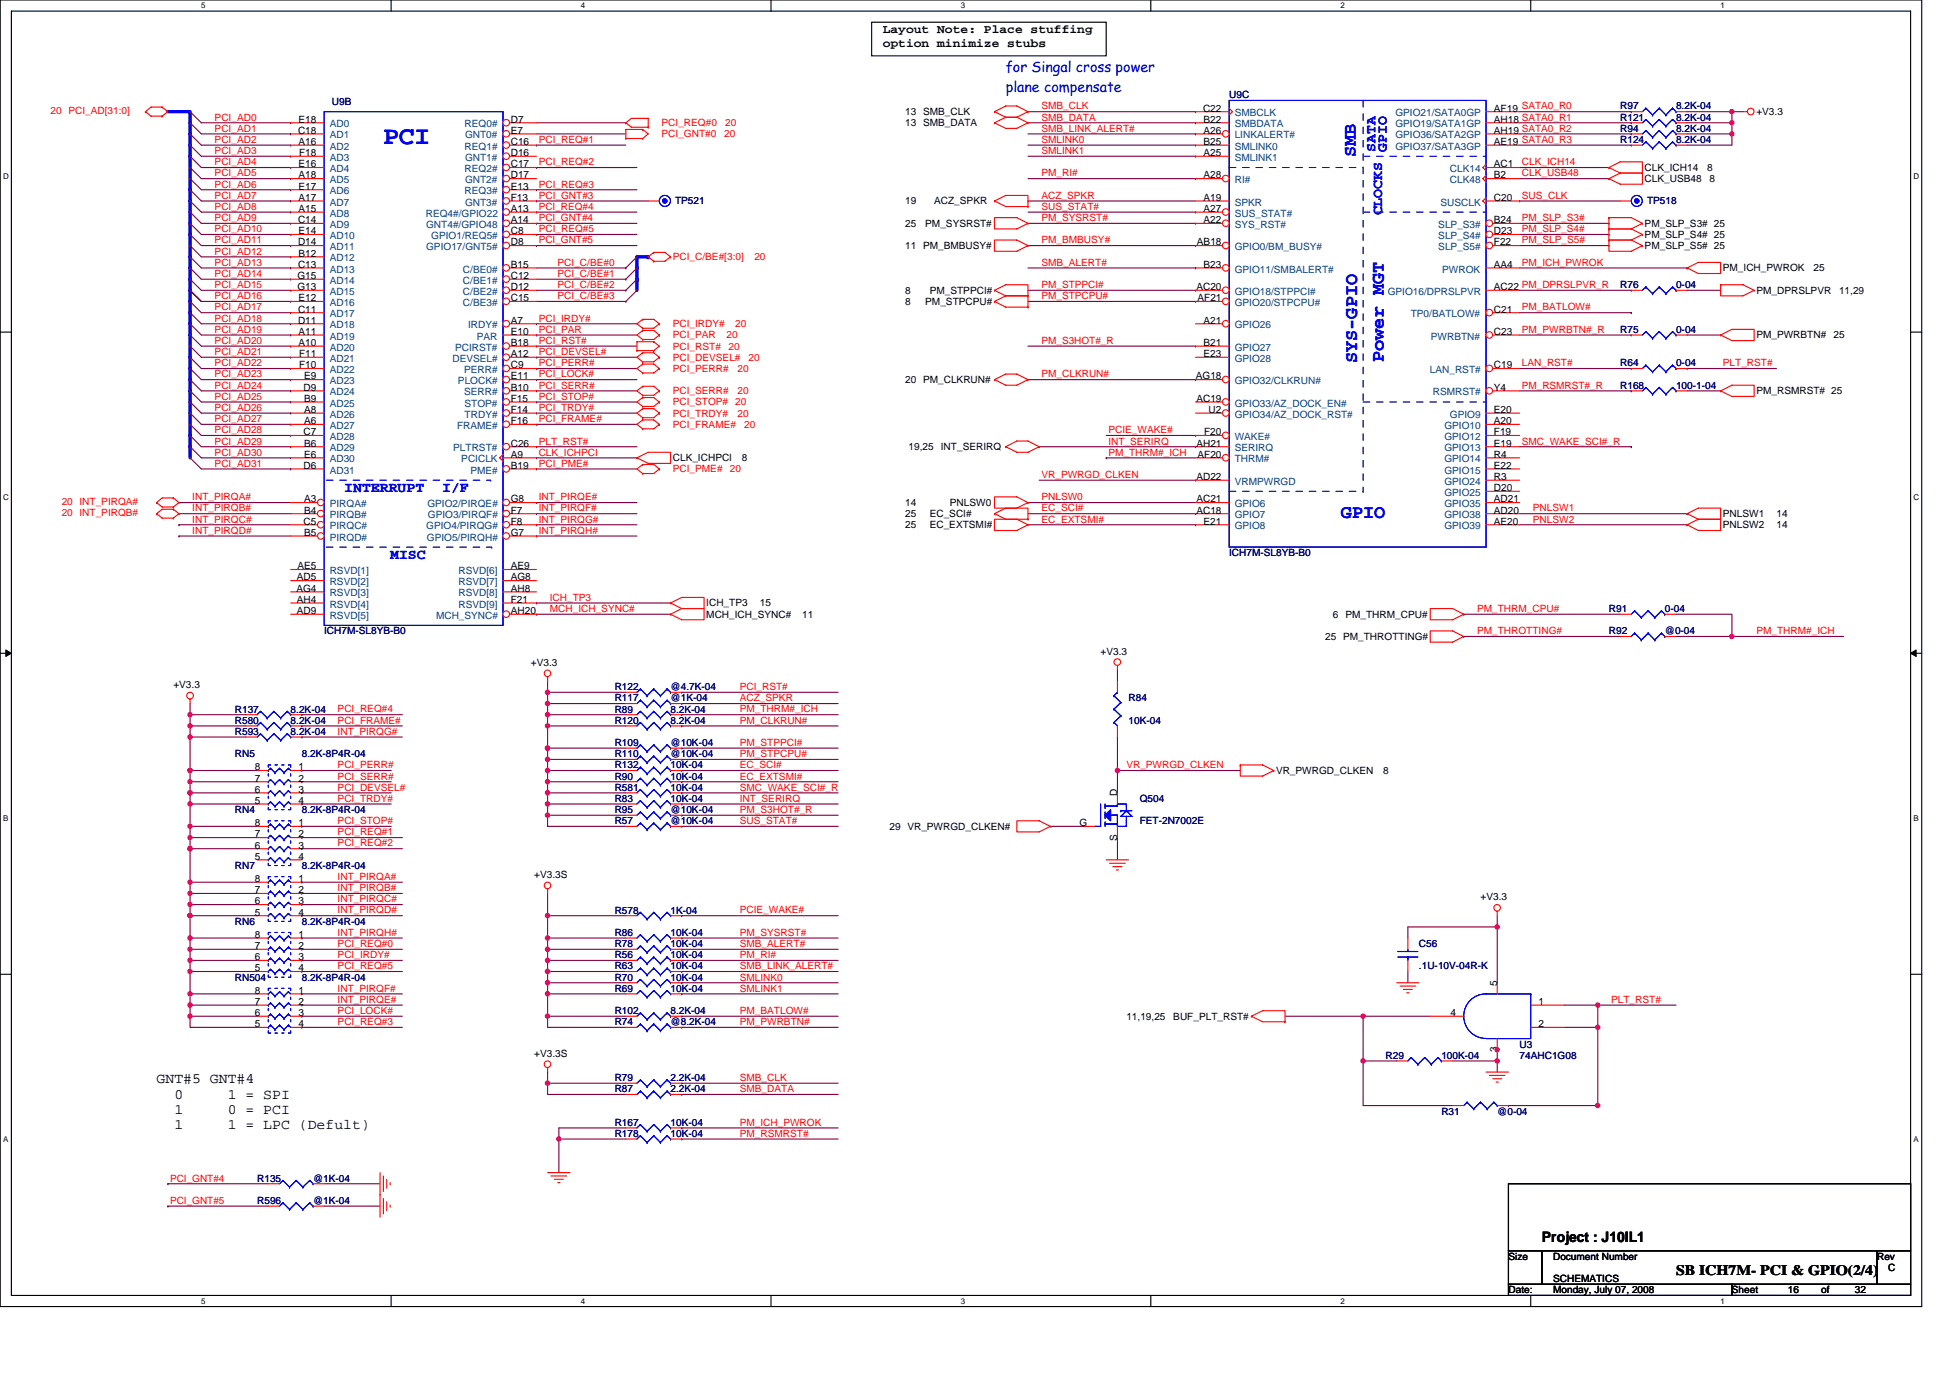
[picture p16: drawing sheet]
<svg xmlns="http://www.w3.org/2000/svg" width="297mm" height="210mm" viewBox="0 0 297 210" stroke-linecap="round" stroke-linejoin="round" font-family="sans-serif">
<defs><g id="words">
<text font-size="3.9" fill="#00f" x="58.4" y="21.9">PCI</text>
<g font-size="2.9" fill="#00f">
<text x="206.5" y="24" transform="rotate(-90 206.5 24)">SMB</text>
<text x="206.7" y="55.3" transform="rotate(-90 206.7 55.3)">SYS-GPIO</text>
<text x="210.8" y="55.1" transform="rotate(-90 210.8 55.1)">Power MGT</text>
<text x="204.3" y="79">GPIO</text>
</g>
<g font-size="2.2" fill="#00f">
<text x="153.2" y="10.9">for Singal cross power</text>
<text x="153.2" y="14">plane compensate</text>
<text x="209.5" y="23.1" transform="rotate(-90 209.5 23.1)">SATA</text>
<text x="211.2" y="23.1" transform="rotate(-90 211.2 23.1)">GPIO</text>
<text x="210.6" y="32.8" transform="rotate(-90 210.6 32.8)">CLOCKS</text>
<text x="52.4" y="75">INTERRUPT</text>
<text x="67.3" y="75">I/F</text>
<text x="59.4" y="85.2">MISC</text>
</g>
<g font-size="2.2">
<text x="23.9" y="165.1">GNT#5 GNT#4</text>
<text x="26.6" y="167.4">0</text>
<text x="34.7" y="167.4">1 = SPI</text>
<text x="26.6" y="169.8">1</text>
<text x="26.6" y="172.1">1</text>
<text x="34.7" y="169.8">0 = PCI</text>
<text x="34.7" y="172.1">1 = LPC (Defult)</text>
<text x="234.9" y="189.2">Project : J10IL1</text>
<text x="255.3" y="194.3">SB ICH7M- PCI &amp; GPIO(2/4)</text>
</g>
<g font-size="1.9">
<text x="134.5" y="5">Layout Note: Place stuffing</text>
<text x="134.5" y="7.1">option minimize stubs</text>
</g>
<g font-size="1.5" fill="#f00">
<text x="7.7" y="17.4">20 PCI_AD[31:0]</text>
<text x="158.6" y="16.7">SMB_CLK</text>
<text x="32.7" y="21.8">PCI_AD2</text>
<text x="32.7" y="20.1">PCI_AD1</text>
<text x="32.7" y="18.4">PCI_AD0</text>
<text x="32.7" y="23.5">PCI_AD3</text>
<text x="82.1" y="21.8">PCI_REQ#1</text>
<text x="100.8" y="19.2">PCI_REQ#0</text>
<text x="100.8" y="20.9">PCI_GNT#0</text>
<text x="110.3" y="20.9">20</text>
<text x="110.5" y="19.2">20</text>
<text x="158.6" y="21.8">SMLINK0</text>
<text x="158.6" y="20.1">SMB_LINK_ALERT#</text>
<text x="158.6" y="23.5">SMLINK1</text>
<text x="158.6" y="18.4">SMB_DATA</text>
<text x="32.7" y="25.2">PCI_AD4</text>
<text x="32.7" y="28.6">PCI_AD6</text>
<text x="32.7" y="26.9">PCI_AD5</text>
<text x="82.1" y="25.2">PCI_REQ#2</text>
<text x="82.1" y="28.6">PCI_REQ#3</text>
<text x="158.6" y="26.9">PM_RI#</text>
<text x="231.8" y="25.2">CLK_ICH14</text>
<text x="231.8" y="26.9">CLK_USB48</text>
<text x="32.7" y="30.3">PCI_AD7</text>
<text x="32.7" y="33.7">PCI_AD9</text>
<text x="32.7" y="32">PCI_AD8</text>
<text x="32.7" y="35.4">PCI_AD10</text>
<text x="82.1" y="32">PCI_REQ#4</text>
<text x="82.1" y="35.4">PCI_REQ#5</text>
<text x="82.1" y="33.7">PCI_GNT#4</text>
<text x="82.1" y="30.3">PCI_GNT#3</text>
<text x="158.6" y="33.7">PM_SYSRST#</text>
<text x="158.6" y="32">SUS_STAT#</text>
<text x="158.6" y="30.3">ACZ_SPKR</text>
<text x="231.8" y="33.7">PM_SLP_S3#</text>
<text x="231.8" y="35.4">PM_SLP_S4#</text>
<text x="231.8" y="30.3">SUS_CLK</text>
<text x="32.7" y="37.1">PCI_AD11</text>
<text x="32.7" y="38.8">PCI_AD12</text>
<text x="32.7" y="40.5">PCI_AD13</text>
<text x="82.1" y="37.1">PCI_GNT#5</text>
<text x="84.9" y="40.5">PCI_C/BE#0</text>
<text x="102.5" y="39.7">PCI_C/BE#[3:0]</text>
<text x="114.9" y="39.7">20</text>
<text x="158.6" y="37.1">PM_BMBUSY#</text>
<text x="158.6" y="40.5">SMB_ALERT#</text>
<text x="231.8" y="37.1">PM_SLP_S5#</text>
<text x="231.8" y="40.5">PM_ICH_PWROK</text>
<text x="32.7" y="42.2">PCI_AD14</text>
<text x="32.7" y="45.6">PCI_AD16</text>
<text x="32.7" y="47.3">PCI_AD17</text>
<text x="32.7" y="43.9">PCI_AD15</text>
<text x="84.9" y="43.9">PCI_C/BE#2</text>
<text x="84.9" y="42.2">PCI_C/BE#1</text>
<text x="84.9" y="45.6">PCI_C/BE#3</text>
<text x="158.6" y="43.9">PM_STPPCI#</text>
<text x="158.6" y="45.6">PM_STPCPU#</text>
<text x="231.8" y="47.3">PM_BATLOW#</text>
<text x="32.7" y="49">PCI_AD18</text>
<text x="32.7" y="52.4">PCI_AD20</text>
<text x="32.7" y="50.7">PCI_AD19</text>
<text x="82.1" y="50.7">PCI_PAR</text>
<text x="82.1" y="49">PCI_IRDY#</text>
<text x="82.1" y="52.4">PCI_RST#</text>
<text x="102.5" y="49.9">PCI_IRDY#</text>
<text x="102.5" y="51.6">PCI_PAR</text>
<text x="102.5" y="53.3">PCI_RST#</text>
<text x="110.7" y="51.6">20</text>
<text x="111" y="53.3">20</text>
<text x="112" y="49.9">20</text>
<text x="158.6" y="52.4">PM_S3HOT#_R</text>
<text x="231.8" y="50.7">PM_PWRBTN#_R</text>
<text x="32.7" y="57.5">PCI_AD23</text>
<text x="32.7" y="59.2">PCI_AD24</text>
<text x="32.7" y="55.8">PCI_AD22</text>
<text x="32.7" y="54.1">PCI_AD21</text>
<text x="82.1" y="57.5">PCI_LOCK#</text>
<text x="82.1" y="54.1">PCI_DEVSEL#</text>
<text x="82.1" y="55.8">PCI_PERR#</text>
<text x="82.1" y="59.2">PCI_SERR#</text>
<text x="102.5" y="55">PCI_DEVSEL#</text>
<text x="102.5" y="56.7">PCI_PERR#</text>
<text x="112.3" y="56.7">20</text>
<text x="114" y="55">20</text>
<text x="158.6" y="57.5">PM_CLKRUN#</text>
<text x="231.8" y="55.8">LAN_RST#</text>
<text x="231.8" y="59.2">PM_RSMRST#_R</text>
<text x="262.4" y="55.8">PLT_RST#</text>
<text x="32.7" y="60.9">PCI_AD25</text>
<text x="32.7" y="64.3">PCI_AD27</text>
<text x="32.7" y="62.6">PCI_AD26</text>
<text x="82.1" y="62.6">PCI_TRDY#</text>
<text x="82.1" y="64.3">PCI_FRAME#</text>
<text x="82.1" y="60.9">PCI_STOP#</text>
<text x="102.5" y="63.5">PCI_TRDY#</text>
<text x="102.5" y="61.8">PCI_STOP#</text>
<text x="102.5" y="65.2">PCI_FRAME#</text>
<text x="102.5" y="60.1">PCI_SERR#</text>
<text x="112" y="61.8">20</text>
<text x="112.3" y="60.1">20</text>
<text x="112.3" y="63.5">20</text>
<text x="113.4" y="65.2">20</text>
<text x="32.7" y="69.4">PCI_AD30</text>
<text x="32.7" y="66">PCI_AD28</text>
<text x="32.7" y="71.1">PCI_AD31</text>
<text x="32.7" y="67.7">PCI_AD29</text>
<text x="82.1" y="67.7">PLT_RST#</text>
<text x="82.1" y="71.1">PCI_PME#</text>
<text x="82.1" y="69.4">CLK_ICHPCI</text>
<text x="102.5" y="72">PCI_PME#</text>
<text x="111.2" y="72">20</text>
<text x="168.8" y="66">PCIE_WAKE#</text>
<text x="168.8" y="69.4">PM_THRM#_ICH</text>
<text x="168.8" y="67.7">INT_SERIRQ</text>
<text x="231.8" y="67.7">SMC_WAKE_SCI#_R</text>
<text x="9.4" y="76.9">20 INT_PIRQA#</text>
<text x="29.3" y="76.2">INT_PIRQA#</text>
<text x="29.3" y="77.9">INT_PIRQB#</text>
<text x="82.1" y="76.2">INT_PIRQE#</text>
<text x="82.1" y="77.9">INT_PIRQF#</text>
<text x="158.6" y="77.9">EC_SCI#</text>
<text x="158.6" y="72.8">VR_PWRGD_CLKEN</text>
<text x="158.6" y="76.2">PNLSW0</text>
<text x="233.5" y="77.9">PNLSW1</text>
<text x="9.4" y="78.6">20 INT_PIRQB#</text>
<text x="29.3" y="81.3">INT_PIRQD#</text>
<text x="29.3" y="79.6">INT_PIRQC#</text>
<text x="82.1" y="81.3">INT_PIRQH#</text>
<text x="82.1" y="79.6">INT_PIRQG#</text>
<text x="158.6" y="79.6">EC_EXTSMI#</text>
<text x="233.5" y="79.6">PNLSW2</text>
<text x="83.8" y="93.3">MCH_ICH_SYNC#</text>
<text x="83.8" y="91.5">ICH_TP3</text>
<text x="225" y="93.3">PM_THRM_CPU#</text>
<text x="225" y="96.6">PM_THROTTING#</text>
<text x="267.5" y="96.6">PM_THRM#_ICH</text>
<text x="112.7" y="106.9">ACZ_SPKR</text>
<text x="112.7" y="105.2">PCI_RST#</text>
<text x="51.4" y="110.3">PCI_FRAME#</text>
<text x="51.4" y="112">INT_PIRQG#</text>
<text x="51.4" y="108.6">PCI_REQ#4</text>
<text x="112.7" y="113.7">PM_STPPCI#</text>
<text x="112.7" y="110.3">PM_CLKRUN#</text>
<text x="112.7" y="108.6">PM_THRM#_ICH</text>
<text x="51.4" y="118.8">PCI_SERR#</text>
<text x="51.4" y="117.1">PCI_PERR#</text>
<text x="112.7" y="117.1">EC_SCI#</text>
<text x="112.7" y="115.4">PM_STPCPU#</text>
<text x="112.7" y="118.8">EC_EXTSMI#</text>
<text x="171.6" y="117.1">VR_PWRGD_CLKEN</text>
<text x="51.4" y="122.2">PCI_TRDY#</text>
<text x="51.4" y="125.6">PCI_STOP#</text>
<text x="51.4" y="120.5">PCI_DEVSEL#</text>
<text x="112.7" y="122.2">INT_SERIRQ</text>
<text x="112.7" y="120.5">SMC_WAKE_SCI#_R</text>
<text x="112.7" y="123.9">PM_S3HOT#_R</text>
<text x="112.7" y="125.6">SUS_STAT#</text>
<text x="51.4" y="129">PCI_REQ#2</text>
<text x="51.4" y="127.3">PCI_REQ#1</text>
<text x="51.4" y="134.1">INT_PIRQA#</text>
<text x="51.4" y="135.8">INT_PIRQB#</text>
<text x="51.4" y="137.5">INT_PIRQC#</text>
<text x="51.4" y="139.2">INT_PIRQD#</text>
<text x="51.4" y="142.6">INT_PIRQH#</text>
<text x="112.7" y="142.6">PM_SYSRST#</text>
<text x="112.7" y="139.2">PCIE_WAKE#</text>
<text x="51.4" y="144.3">PCI_REQ#0</text>
<text x="51.4" y="146">PCI_IRDY#</text>
<text x="51.4" y="147.7">PCI_REQ#5</text>
<text x="112.7" y="144.3">SMB_ALERT#</text>
<text x="112.7" y="146">PM_RI#</text>
<text x="112.7" y="147.7">SMB_LINK_ALERT#</text>
<text x="112.7" y="149.4">SMLINK0</text>
<text x="51.4" y="151.1">INT_PIRQF#</text>
<text x="51.4" y="152.8">INT_PIRQE#</text>
<text x="51.4" y="154.5">PCI_LOCK#</text>
<text x="112.7" y="154.5">PM_BATLOW#</text>
<text x="112.7" y="151.1">SMLINK1</text>
<text x="245.4" y="152.8">PLT_RST#</text>
<text x="51.4" y="156.2">PCI_REQ#3</text>
<text x="112.7" y="156.2">PM_PWRBTN#</text>
<text x="112.7" y="164.7">SMB_CLK</text>
<text x="112.7" y="166.4">SMB_DATA</text>
<text x="112.7" y="171.5">PM_ICH_PWROK</text>
<text x="112.7" y="173.2">PM_RSMRST#</text>
<text x="25.9" y="180">PCI_GNT#4</text>
<text x="25.9" y="183.5">PCI_GNT#5</text>
</g>
<g font-size="1.5" fill="#000080">
<text x="50.6" y="16">U9B</text>
<text x="187.2" y="15">U9C</text>
<text x="246.8" y="16.7">R97</text>
<text x="255.3" y="16.7">8.2K-04</text>
<text x="246.8" y="20.1">R94</text>
<text x="246.8" y="18.4">R121</text>
<text x="246.8" y="21.8">R124</text>
<text x="255.3" y="18.4">8.2K-04</text>
<text x="255.3" y="21.8">8.2K-04</text>
<text x="255.3" y="20.1">8.2K-04</text>
<text x="102.8" y="31.2">TP521</text>
<text x="250.9" y="31.2">TP518</text>
<text x="246.8" y="43.9">R76</text>
<text x="255.3" y="43.9">0-04</text>
<text x="246.8" y="50.7">R75</text>
<text x="255.3" y="50.7">0-04</text>
<text x="246.8" y="59.2">R168</text>
<text x="246.8" y="55.8">R64</text>
<text x="255.3" y="59.2">100-1-04</text>
<text x="255.3" y="55.8">0-04</text>
<text x="187.2" y="84.8">ICH7M-SL8YB-B0</text>
<text x="245.1" y="93.3">R91</text>
<text x="253.6" y="93.3">0-04</text>
<text x="49.4" y="96.7">ICH7M-SL8YB-B0</text>
<text x="245.1" y="96.7">R92</text>
<text x="253.6" y="96.7">@0-04</text>
<text x="93.6" y="106.9">R117</text>
<text x="93.6" y="105.2">R122</text>
<text x="102.1" y="106.9">@1K-04</text>
<text x="102.1" y="105.2">@4.7K-04</text>
<text x="171.9" y="106.9">R84</text>
<text x="35.8" y="108.6">R137</text>
<text x="35.8" y="112">R593</text>
<text x="35.8" y="110.3">R580</text>
<text x="44.3" y="108.6">8.2K-04</text>
<text x="44.3" y="112">8.2K-04</text>
<text x="44.3" y="110.3">8.2K-04</text>
<text x="93.6" y="110.3">R120</text>
<text x="93.6" y="108.6">R89</text>
<text x="93.6" y="113.7">R109</text>
<text x="102.1" y="110.3">8.2K-04</text>
<text x="102.1" y="113.7">@10K-04</text>
<text x="102.1" y="108.6">8.2K-04</text>
<text x="171.9" y="110.3">10K-04</text>
<text x="35.8" y="115.4">RN5</text>
<text x="46" y="115.4">8.2K-8P4R-04</text>
<text x="93.6" y="118.8">R90</text>
<text x="93.6" y="115.4">R110</text>
<text x="93.6" y="117.1">R132</text>
<text x="102.1" y="115.4">@10K-04</text>
<text x="102.1" y="117.1">10K-04</text>
<text x="102.1" y="118.8">10K-04</text>
<text x="35.8" y="123.9">RN4</text>
<text x="46" y="123.9">8.2K-8P4R-04</text>
<text x="93.6" y="122.2">R83</text>
<text x="93.6" y="120.5">R581</text>
<text x="93.6" y="123.9">R95</text>
<text x="93.6" y="125.6">R57</text>
<text x="102.1" y="120.5">10K-04</text>
<text x="102.1" y="122.2">10K-04</text>
<text x="102.1" y="123.9">@10K-04</text>
<text x="102.1" y="125.6">@10K-04</text>
<text x="173.6" y="122.2">Q504</text>
<text x="173.6" y="125.6">FET-2N7002E</text>
<text x="35.8" y="132.4">RN7</text>
<text x="46" y="132.4">8.2K-8P4R-04</text>
<text x="35.8" y="140.9">RN6</text>
<text x="46" y="140.9">8.2K-8P4R-04</text>
<text x="93.6" y="142.6">R86</text>
<text x="93.6" y="139.2">R578</text>
<text x="102.1" y="139.2">1K-04</text>
<text x="102.1" y="142.6">10K-04</text>
<text x="35.8" y="149.4">RN504</text>
<text x="46" y="149.4">8.2K-8P4R-04</text>
<text x="93.6" y="144.3">R78</text>
<text x="93.6" y="147.7">R63</text>
<text x="93.6" y="149.4">R70</text>
<text x="93.6" y="146">R56</text>
<text x="102.1" y="144.3">10K-04</text>
<text x="102.1" y="147.7">10K-04</text>
<text x="102.1" y="149.4">10K-04</text>
<text x="102.1" y="146">10K-04</text>
<text x="216.2" y="144.3">C56</text>
<text x="216.2" y="147.7">.1U-10V-04R-K</text>
<text x="93.6" y="151.1">R69</text>
<text x="93.6" y="154.5">R102</text>
<text x="102.1" y="154.5">8.2K-04</text>
<text x="102.1" y="151.1">10K-04</text>
<text x="93.6" y="156.2">R74</text>
<text x="102.1" y="156.2">@8.2K-04</text>
<text x="211" y="161.3">R29</text>
<text x="219.6" y="161.3">100K-04</text>
<text x="231.5" y="159.6">U3</text>
<text x="231.5" y="161.3">74AHC1G08</text>
<text x="93.6" y="166.4">R87</text>
<text x="93.6" y="164.7">R79</text>
<text x="102.1" y="166.4">2.2K-04</text>
<text x="102.1" y="164.7">2.2K-04</text>
<text x="93.6" y="173.2">R178</text>
<text x="93.6" y="171.6">R167</text>
<text x="102.1" y="173.2">10K-04</text>
<text x="102.1" y="171.6">10K-04</text>
<text x="219.6" y="169.8">R31</text>
<text x="228.1" y="169.8">@0-04</text>
<text x="39.2" y="180.1">R135</text>
<text x="39.2" y="183.5">R596</text>
<text x="47.7" y="180.1">@1K-04</text>
<text x="47.7" y="183.5">@1K-04</text>
</g>
<g font-size="1.5">
<text x="137.9" y="17.5">13 SMB_CLK</text>
<text x="183.3" y="17">C22</text>
<text x="227.6" y="17">AF19 SATA0_R0</text>
<text x="267.5" y="17.5">+V3.3</text>
<text x="45.4" y="20.4">C18</text>
<text x="45.5" y="18.7">E18</text>
<text x="45.5" y="22.1">A16</text>
<text x="45.6" y="23.8">F18</text>
<text x="77.8" y="20.4">E7</text>
<text x="77.8" y="23.8">D16</text>
<text x="77.8" y="18.7">D7</text>
<text x="77.8" y="22.1">C16</text>
<text x="137.9" y="19.2">13 SMB_DATA</text>
<text x="183.3" y="18.7">B22</text>
<text x="183.3" y="20.4">A26</text>
<text x="183.3" y="22.1">B25</text>
<text x="183.3" y="23.8">A25</text>
<text x="227.6" y="18.7">AH18 SATA0_R1</text>
<text x="227.6" y="20.4">AH19 SATA0_R2</text>
<text x="227.6" y="22.1">AE19 SATA0_R3</text>
<text x="45.5" y="25.5">E16</text>
<text x="45.5" y="27.2">A18</text>
<text x="45.5" y="28.9">E17</text>
<text x="77.8" y="27.2">D17</text>
<text x="77.8" y="25.5">C17</text>
<text x="77.8" y="28.9">E13</text>
<text x="183.3" y="27.2">A28</text>
<text x="227.6" y="25.5">AC1</text>
<text x="227.6" y="27.2">B2</text>
<text x="250.5" y="26">CLK_ICH14</text>
<text x="250.5" y="27.7">CLK_USB48</text>
<text x="260.1" y="26">8</text>
<text x="260.4" y="27.7">8</text>
<text x="45.4" y="34">C14</text>
<text x="45.5" y="30.6">A17</text>
<text x="45.5" y="32.3">A15</text>
<text x="45.5" y="35.7">E14</text>
<text x="77.8" y="34">A14</text>
<text x="77.8" y="35.7">C8</text>
<text x="77.8" y="30.6">F13</text>
<text x="77.8" y="32.3">A13</text>
<text x="137.9" y="31.2">19</text>
<text x="137.9" y="34.5">25</text>
<text x="140.9" y="34.5">PM_SYSRST#</text>
<text x="142.3" y="31.2">ACZ_SPKR</text>
<text x="183.3" y="30.6">A19</text>
<text x="183.3" y="32.3">A27</text>
<text x="183.3" y="34">A22</text>
<text x="227.6" y="30.6">C20</text>
<text x="227.6" y="34">B24</text>
<text x="227.6" y="35.7">D23</text>
<text x="250.5" y="34.5">PM_SLP_S3# 25</text>
<text x="45.4" y="37.4">D14</text>
<text x="45.4" y="40.8">C13</text>
<text x="45.5" y="39.1">B12</text>
<text x="77.8" y="37.4">D8</text>
<text x="77.8" y="40.8">B15</text>
<text x="137.9" y="38">11 PM_BMBUSY#</text>
<text x="182.3" y="37.4">AB18</text>
<text x="183.3" y="40.8">B23</text>
<text x="227.6" y="40.8">AA4</text>
<text x="227.6" y="37.4">F22</text>
<text x="250.5" y="38">PM_SLP_S5# 25</text>
<text x="250.5" y="36.3">PM_SLP_S4# 25</text>
<text x="262.4" y="41.4">PM_ICH_PWROK</text>
<text x="276.2" y="41.4">25</text>
<text x="45.3" y="42.5">G15</text>
<text x="45.3" y="44.2">G13</text>
<text x="45.4" y="47.6">C11</text>
<text x="45.5" y="45.9">E12</text>
<text x="77.8" y="42.5">C12</text>
<text x="77.8" y="44.2">D12</text>
<text x="77.8" y="45.9">C15</text>
<text x="137.9" y="44.8">8</text>
<text x="137.9" y="46.5">8</text>
<text x="140.9" y="46.5">PM_STPCPU#</text>
<text x="141.6" y="44.8">PM_STPPCI#</text>
<text x="182.2" y="44.2">AC20</text>
<text x="182.4" y="45.9">AF21</text>
<text x="227.6" y="44.2">AC22 PM_DPRSLPVR_R</text>
<text x="227.6" y="47.6">C21</text>
<text x="267.5" y="44.8">PM_DPRSLPVR</text>
<text x="280.1" y="44.8">11,29</text>
<text x="45.4" y="49.3">D11</text>
<text x="45.5" y="51">A11</text>
<text x="45.5" y="52.7">A10</text>
<text x="77.8" y="52.7">B18</text>
<text x="77.8" y="51">E10</text>
<text x="77.8" y="49.3">A7</text>
<text x="183.3" y="49.3">A21</text>
<text x="183.3" y="52.7">B21</text>
<text x="227.6" y="51">C23</text>
<text x="267.5" y="51.6">PM_PWRBTN#</text>
<text x="279.3" y="51.6">25</text>
<text x="45.6" y="54.4">F11</text>
<text x="45.6" y="56.1">F10</text>
<text x="46.2" y="59.5">D9</text>
<text x="46.3" y="57.8">E9</text>
<text x="77.8" y="54.4">A12</text>
<text x="77.8" y="56.1">C9</text>
<text x="77.8" y="59.5">B10</text>
<text x="77.8" y="57.8">E11</text>
<text x="137.9" y="58.4">20 PM_CLKRUN#</text>
<text x="182.2" y="57.8">AG18</text>
<text x="183.3" y="54.4">E23</text>
<text x="227.6" y="59.5">Y4</text>
<text x="227.6" y="56.1">C19</text>
<text x="46.3" y="61.2">B9</text>
<text x="46.3" y="62.9">A8</text>
<text x="46.3" y="64.6">A6</text>
<text x="77.8" y="64.6">F16</text>
<text x="77.8" y="62.9">F14</text>
<text x="77.8" y="61.2">F15</text>
<text x="182.2" y="61.2">AC19</text>
<text x="184.1" y="62.9">U2</text>
<text x="227.6" y="62.9">E20</text>
<text x="227.6" y="64.6">A20</text>
<text x="267.5" y="60.1">PM_RSMRST# 25</text>
<text x="46.2" y="66.3">C7</text>
<text x="46.2" y="71.4">D6</text>
<text x="46.3" y="68.1">B6</text>
<text x="46.3" y="69.7">E6</text>
<text x="77.8" y="71.4">B19</text>
<text x="77.8" y="69.7">A9</text>
<text x="77.8" y="68.1">C26</text>
<text x="102.5" y="70.3">CLK_ICHPCI</text>
<text x="113" y="70.3">8</text>
<text x="138.4" y="68.6">19,25</text>
<text x="143.3" y="68.6">INT_SERIRQ</text>
<text x="182.2" y="68.1">AH21</text>
<text x="182.4" y="69.7">AF20</text>
<text x="183.4" y="66.3">F20</text>
<text x="227.6" y="66.3">F19</text>
<text x="227.6" y="68.1">E19</text>
<text x="227.6" y="69.7">R4</text>
<text x="227.6" y="71.4">E22</text>
<text x="46.3" y="76.6">A3</text>
<text x="77.8" y="76.6">G8</text>
<text x="137.9" y="77.1">14</text>
<text x="144.7" y="77.1">PNLSW0</text>
<text x="182.2" y="73.2">AD22</text>
<text x="182.2" y="76.6">AC21</text>
<text x="227.6" y="73.2">R3</text>
<text x="227.6" y="74.8">D20</text>
<text x="227.6" y="76.6">AD21</text>
<text x="46.2" y="79.9">C5</text>
<text x="46.3" y="78.3">B4</text>
<text x="46.3" y="81.7">B5</text>
<text x="77.8" y="79.9">F8</text>
<text x="77.8" y="78.3">F7</text>
<text x="77.8" y="81.7">G7</text>
<text x="137.9" y="78.8">25</text>
<text x="137.9" y="80.5">25</text>
<text x="141.6" y="78.8">EC_SCI#</text>
<text x="141.6" y="80.5">EC_EXTSMI#</text>
<text x="182.2" y="78.3">AC18</text>
<text x="183.3" y="79.9">E21</text>
<text x="227.6" y="78.3">AD20</text>
<text x="227.6" y="79.9">AE20</text>
<text x="262.4" y="78.8">PNLSW1</text>
<text x="262.4" y="80.5">PNLSW2</text>
<text x="270.6" y="78.8">14</text>
<text x="270.6" y="80.5">14</text>
<text x="45.2" y="88.5">AD5</text>
<text x="45.3" y="86.8">AE5</text>
<text x="77.8" y="86.8">AE9</text>
<text x="77.8" y="88.5">AG8</text>
<text x="45.1" y="90.2">AG4</text>
<text x="45.2" y="91.9">AH4</text>
<text x="45.2" y="93.6">AD9</text>
<text x="77.8" y="93.6">AH20</text>
<text x="77.8" y="90.2">AH8</text>
<text x="77.8" y="91.9">F21</text>
<text x="107.6" y="94.1">MCH_ICH_SYNC#</text>
<text x="107.6" y="92.4">ICH_TP3</text>
<text x="115.8" y="92.4">15</text>
<text x="122.2" y="94.1">11</text>
<text x="203" y="94.1">6 PM_THRM_CPU#</text>
<text x="80.9" y="101.4">+V3.3</text>
<text x="167.7" y="99.7">+V3.3</text>
<text x="201.9" y="97.5">25 PM_THROTTING#</text>
<text x="26.4" y="104.8">+V3.3</text>
<text x="38.8" y="119.1">7</text>
<text x="38.8" y="117.4">8</text>
<text x="45.5" y="117.4">1</text>
<text x="45.5" y="119.1">2</text>
<text x="194.4" y="117.9">VR_PWRGD_CLKEN</text>
<text x="210.7" y="117.9">8</text>
<text x="38.8" y="122.5">5</text>
<text x="38.8" y="120.8">6</text>
<text x="38.8" y="125.9">8</text>
<text x="45.5" y="120.8">3</text>
<text x="45.5" y="122.5">4</text>
<text x="45.5" y="125.9">1</text>
<text x="164.4" y="125.9">G</text>
<text x="170.2" y="121.3" transform="rotate(-90 170.2 121.3)">D</text>
<text x="38.8" y="131">5</text>
<text x="38.8" y="127.6">7</text>
<text x="38.8" y="129.3">6</text>
<text x="45.5" y="129.3">3</text>
<text x="45.5" y="127.6">2</text>
<text x="45.5" y="131">4</text>
<text x="135.5" y="126.4">29 VR_PWRGD_CLKEN#</text>
<text x="170.2" y="128.1" transform="rotate(-90 170.2 128.1)">S</text>
<text x="38.8" y="136.1">7</text>
<text x="38.8" y="137.8">6</text>
<text x="38.8" y="134.4">8</text>
<text x="45.5" y="134.4">1</text>
<text x="45.5" y="137.8">3</text>
<text x="45.5" y="136.1">2</text>
<text x="81.4" y="133.8">+V3.3S</text>
<text x="225.5" y="137.2">+V3.3</text>
<text x="38.8" y="142.9">8</text>
<text x="38.8" y="139.5">5</text>
<text x="45.5" y="142.9">1</text>
<text x="45.5" y="139.5">4</text>
<text x="38.8" y="148">5</text>
<text x="38.8" y="144.6">7</text>
<text x="38.8" y="146.3">6</text>
<text x="45.5" y="146.3">3</text>
<text x="45.5" y="144.6">2</text>
<text x="45.5" y="148">4</text>
<text x="38.8" y="153.1">7</text>
<text x="38.8" y="154.8">6</text>
<text x="38.8" y="151.4">8</text>
<text x="45.5" y="151.4">1</text>
<text x="45.5" y="154.8">3</text>
<text x="45.5" y="153.1">2</text>
<text x="171.6" y="155.4">11,19,25</text>
<text x="178.7" y="155.4">BUF_PLT_RST#</text>
<text x="220.9" y="154.8">4</text>
<text x="228" y="150.3" transform="rotate(-90 228 150.3)">5</text>
<text x="234.4" y="153.1">1</text>
<text x="38.8" y="156.5">5</text>
<text x="45.5" y="156.5">4</text>
<text x="81.4" y="161">+V3.3S</text>
<text x="228" y="160.3" transform="rotate(-90 228 160.3)">3</text>
<text x="234.4" y="156.5">2</text>
<text x="229.8" y="192">Size</text>
<text x="236.6" y="192">Document Number</text>
<text x="285.9" y="192">Rev</text>
<text x="229.8" y="197.1">Date:</text>
<text x="236.6" y="195.4">SCHEMATICS</text>
<text x="236.6" y="197.1">Monday, July 07, 2008</text>
<text x="263.8" y="197.1">Sheet</text>
<text x="272.3" y="197.1">16</text>
<text x="277.4" y="197.1">of</text>
<text x="282.5" y="197.1">32</text>
<text x="287.6" y="193.7">C</text>
</g>
<g font-size="1.5" fill="#004080">
<text x="188.1" y="17.7">SMBCLK</text>
<text x="212.6" y="17.7">GPIO21/SATA0GP</text>
<text x="50.2" y="19.4">AD0</text>
<text x="50.2" y="21.1">AD1</text>
<text x="50.2" y="22.8">AD2</text>
<text x="70.8" y="19.4">REQ0#</text>
<text x="70.8" y="22.8">REQ1#</text>
<text x="70.8" y="21.1">GNT0#</text>
<text x="188.1" y="19.4">SMBDATA</text>
<text x="188.1" y="21.1">LINKALERT#</text>
<text x="188.1" y="22.8">SMLINK0</text>
<text x="212.6" y="19.4">GPIO19/SATA1GP</text>
<text x="212.6" y="21.1">GPIO36/SATA2GP</text>
<text x="212.6" y="22.8">GPIO37/SATA3GP</text>
<text x="50.2" y="24.5">AD3</text>
<text x="50.2" y="26.2">AD4</text>
<text x="50.2" y="27.9">AD5</text>
<text x="50.2" y="29.6">AD6</text>
<text x="70.8" y="26.2">REQ2#</text>
<text x="70.8" y="29.6">REQ3#</text>
<text x="70.8" y="24.5">GNT1#</text>
<text x="70.8" y="27.9">GNT2#</text>
<text x="188.1" y="24.5">SMLINK1</text>
<text x="188.1" y="27.9">RI#</text>
<text x="220.9" y="26.2">CLK14</text>
<text x="220.9" y="27.9">CLK48</text>
<text x="50.2" y="31.3">AD7</text>
<text x="50.2" y="33">AD8</text>
<text x="50.2" y="34.7">AD9</text>
<text x="64.9" y="33">REQ4#/GPIO22</text>
<text x="64.9" y="34.7">GNT4#/GPIO48</text>
<text x="70.8" y="31.3">GNT3#</text>
<text x="188.1" y="31.3">SPKR</text>
<text x="188.1" y="33">SUS_STAT#</text>
<text x="188.1" y="34.7">SYS_RST#</text>
<text x="219.1" y="34.7">SLP_S3#</text>
<text x="219.4" y="31.3">SUSCLK</text>
<text x="50.2" y="36.4">AD10</text>
<text x="50.2" y="38.1">AD11</text>
<text x="50.2" y="39.8">AD12</text>
<text x="50.2" y="41.5">AD13</text>
<text x="64.9" y="38.1">GPIO17/GNT5#</text>
<text x="65.7" y="36.4">GPIO1/REQ5#</text>
<text x="70.5" y="41.5">C/BE0#</text>
<text x="188.1" y="38.1">GPIO0/BM_BUSY#</text>
<text x="188.1" y="41.5">GPIO11/SMBALERT#</text>
<text x="219.1" y="36.4">SLP_S4#</text>
<text x="219.1" y="38.1">SLP_S5#</text>
<text x="219.7" y="41.5">PWROK</text>
<text x="50.2" y="43.2">AD14</text>
<text x="50.2" y="44.9">AD15</text>
<text x="50.2" y="46.6">AD16</text>
<text x="70.5" y="43.2">C/BE1#</text>
<text x="70.5" y="44.9">C/BE2#</text>
<text x="70.5" y="46.6">C/BE3#</text>
<text x="188.1" y="44.9">GPIO18/STPPCI#</text>
<text x="188.1" y="46.6">GPIO20/STPCPU#</text>
<text x="211.4" y="44.9">GPIO16/DPRSLPVR</text>
<text x="50.2" y="48.3">AD17</text>
<text x="50.2" y="50">AD18</text>
<text x="50.2" y="51.8">AD19</text>
<text x="50.2" y="53.4">AD20</text>
<text x="69.3" y="53.4">PCIRST#</text>
<text x="71.3" y="50">IRDY#</text>
<text x="72.6" y="51.8">PAR</text>
<text x="188.1" y="50">GPIO26</text>
<text x="188.1" y="53.4">GPIO27</text>
<text x="214.9" y="48.3">TP0/BATLOW#</text>
<text x="218" y="51.8">PWRBTN#</text>
<text x="50.2" y="55.1">AD21</text>
<text x="50.2" y="56.9">AD22</text>
<text x="50.2" y="58.5">AD23</text>
<text x="68.9" y="55.1">DEVSEL#</text>
<text x="69.8" y="58.5">PLOCK#</text>
<text x="70.7" y="56.9">PERR#</text>
<text x="188.1" y="55.1">GPIO28</text>
<text x="188.1" y="58.5">GPIO32/CLKRUN#</text>
<text x="217.8" y="56.9">LAN_RST#</text>
<text x="50.2" y="60.3">AD24</text>
<text x="50.2" y="62">AD25</text>
<text x="50.2" y="63.6">AD26</text>
<text x="50.2" y="65.4">AD27</text>
<text x="69.6" y="65.4">FRAME#</text>
<text x="70.7" y="60.3">SERR#</text>
<text x="70.8" y="62">STOP#</text>
<text x="70.8" y="63.6">TRDY#</text>
<text x="188.1" y="62">GPIO33/AZ_DOCK_EN#</text>
<text x="188.1" y="63.6">GPIO34/AZ_DOCK_RST#</text>
<text x="218.2" y="60.3">RSMRST#</text>
<text x="220" y="65.4">GPIO10</text>
<text x="220.9" y="63.6">GPIO9</text>
<text x="50.2" y="67.1">AD28</text>
<text x="50.2" y="68.8">AD29</text>
<text x="50.2" y="70.5">AD30</text>
<text x="69" y="68.8">PLTRST#</text>
<text x="70.3" y="70.5">PCICLK</text>
<text x="188.1" y="67.1">WAKE#</text>
<text x="188.1" y="68.8">SERIRQ</text>
<text x="188.1" y="70.5">THRM#</text>
<text x="220" y="67.1">GPIO12</text>
<text x="220" y="68.8">GPIO13</text>
<text x="220" y="70.5">GPIO14</text>
<text x="50.2" y="72.2">AD31</text>
<text x="50.2" y="77.3">PIRQA#</text>
<text x="65.1" y="77.3">GPIO2/PIRQE#</text>
<text x="71.6" y="72.2">PME#</text>
<text x="188.1" y="73.9">VRMPWRGD</text>
<text x="188.1" y="77.3">GPIO6</text>
<text x="220" y="72.2">GPIO15</text>
<text x="220" y="73.9">GPIO24</text>
<text x="220" y="75.6">GPIO25</text>
<text x="220" y="77.3">GPIO35</text>
<text x="50.2" y="79">PIRQB#</text>
<text x="50.2" y="80.7">PIRQC#</text>
<text x="50.2" y="82.4">PIRQD#</text>
<text x="64.9" y="80.7">GPIO4/PIRQG#</text>
<text x="65" y="82.4">GPIO5/PIRQH#</text>
<text x="65.2" y="79">GPIO3/PIRQF#</text>
<text x="188.1" y="79">GPIO7</text>
<text x="188.1" y="80.7">GPIO8</text>
<text x="220" y="79">GPIO38</text>
<text x="220" y="80.7">GPIO39</text>
<text x="50.2" y="87.5">RSVD[1]</text>
<text x="50.2" y="89.2">RSVD[2]</text>
<text x="69.8" y="87.5">RSVD[6]</text>
<text x="69.8" y="89.2">RSVD[7]</text>
<text x="50.2" y="90.9">RSVD[3]</text>
<text x="50.2" y="92.6">RSVD[4]</text>
<text x="50.2" y="94.3">RSVD[5]</text>
<text x="66.4" y="94.3">MCH_SYNC#</text>
<text x="69.8" y="90.9">RSVD[8]</text>
<text x="69.8" y="92.6">RSVD[9]</text>
</g>
<g font-size="1.2">
<text x="30.6" y="1.2">5</text>
<text x="88.5" y="1.2">4</text>
<text x="146.4" y="1.2">3</text>
<text x="204.2" y="1.2">2</text>
<text x="262.1" y="1.2">1</text>
<text x=".5" y="27.2">D</text>
<text x="291.5" y="27.2">D</text>
<text x=".5" y="76.1">C</text>
<text x="291.5" y="76.1">C</text>
<text x=".5" y="125.1">B</text>
<text x="291.5" y="125.1">B</text>
<text x=".5" y="174">A</text>
<text x="291.5" y="174">A</text>
<text x="30.6" y="198.6">5</text>
<text x="88.5" y="198.6">4</text>
<text x="146.4" y="198.6">3</text>
<text x="204.2" y="198.6">2</text>
<text x="262.1" y="198.6">1</text>
</g>
</g></defs>
<path d="M0 0h292.7v199.1h-292.7zM1.7 1.7h289.3v195.7h-289.3z" fill="none" stroke="#000" stroke-width=".17"/>
<g fill="#fff">
<path d="M30.6 .2h.7v1.3h-.7z"/>
<path d="M30.6 197.6h.7v1.3h-.7z"/>
</g>
<path d="M59.6 0v1.7M59.6 197.4v1.7" fill="none" stroke="#000" stroke-width=".17"/>
<g fill="#fff">
<path d="M88.5 .2h.7v1.3h-.7z"/>
<path d="M88.5 197.6h.7v1.3h-.7z"/>
</g>
<path d="M117.5 0v1.7M117.5 197.4v1.7" fill="none" stroke="#000" stroke-width=".17"/>
<g fill="#fff">
<path d="M146.4 .2h.6v1.3h-.6z"/>
<path d="M146.4 197.6h.6v1.3h-.6z"/>
</g>
<path d="M175.3 0v1.7M175.3 197.4v1.7" fill="none" stroke="#000" stroke-width=".17"/>
<g fill="#fff">
<path d="M204.2 .2h.7v1.3h-.7z"/>
<path d="M204.2 197.6h.7v1.3h-.7z"/>
</g>
<path d="M233.2 0v1.7M233.2 197.4v1.7" fill="none" stroke="#000" stroke-width=".17"/>
<g fill="#fff">
<path d="M262.1 .2h.6v1.3h-.6z"/>
<path d="M262.1 197.6h.6v1.3h-.6z"/>
<path d="M.5 26.1h.8v1.4h-.8z"/>
<path d="M291.5 26.1h.8v1.4h-.8z"/>
<path d="M.5 75.1h.8v1.3h-.8z"/>
<path d="M291.5 75.1h.8v1.3h-.8z"/>
</g>
<path d="M0 50.6h1.7M291 50.6h1.7" fill="none" stroke="#000" stroke-width=".17"/>
<g fill="#fff">
<path d="M.5 124h.7v1.3h-.7z"/>
<path d="M291.5 124h.7v1.3h-.7z"/>
</g>
<path d="M0 99.5h1.7M291 99.5h1.7" fill="none" stroke="#000" stroke-width=".17"/>
<path d="M.9 99l.8 .5-.8 .5zM291 99.5l.9-.5v1z" fill="#000" stroke="#000" stroke-width=".15"/>
<g fill="#fff">
<path d="M.5 172.9h.7v1.3h-.7z"/>
<path d="M291.5 172.9h.7v1.3h-.7z"/>
</g>
<path d="M132.8 3.4h35.7v5.1h-35.7zM0 148.5h1.7M291 148.5h1.7M229.8 180.4h61.2v10.2h-61.2zM229.8 190.6h5.1v5.1h-5.1zM229.8 195.7h34v1.7h-34zM234.9 190.6h51v5.1h-51zM263.8 195.7h27.2v1.7h-27.2zM285.9 190.6h5.1v5.1h-5.1z" fill="none" stroke="#000" stroke-width=".17"/>
<g fill="none" stroke="#800040" stroke-width=".17">
<path d="M29 18.7h.1M29 17h.1M29 17l1.7 1.7h13.6M29 18.7l1.7 1.7h13.6M44.3 18.7h.1M81.7 18.7h13.6M156.6 17h25.5M156.6 18.7h25.5M182.1 18.7h.1M182.1 17h.1M231.5 17h17M231.5 18.7h17"/>
<path d="M248.5 17h.1M248.5 18.7h.1M257 17h6.8M257 18.7h6.8M263.8 17h.1M263.8 18.7v1.7M263.8 17v1.7M263.8 17h1.7M263.8 18.7h.1M29 35.7h.1M29 30.6h.1M29 34h.1"/>
<path d="M29 39.1h.1M29 27.2h.1M29 22.1h.1M29 28.9h.1M29 20.4h.1M29 23.8h.1M29 25.5h.1M29 37.4h.1M29 32.3h.1M29 32.3l1.7 1.7h13.6M29 23.8l1.7 1.7h13.6M29 25.5l1.7 1.7h13.6"/>
<path d="M29 35.7l1.7 1.7h13.6M29 20.4l1.7 1.7h13.6M29 39.1l1.7 1.7h13.6M29 30.6l1.7 1.7h13.6M29 22.1l1.7 1.7h13.6M29 34l1.7 1.7h13.6M29 27.2l1.7 1.7h13.6M29 28.9l1.7 1.7h13.6M29 37.4l1.7 1.7h13.6M44.3 25.5h.1M44.3 22.1h.1M44.3 20.4h.1"/>
<path d="M44.3 23.8h.1M44.3 28.9h.1M44.3 27.2h.1M44.3 30.6h.1M44.3 34h.1M44.3 37.4h.1M44.3 39.1h.1M44.3 32.3h.1M44.3 35.7h.1M81.7 32.3h.1M81.7 25.5h.1M81.7 28.9h.1"/>
<path d="M81.7 37.4h.1M81.7 35.7h.1M81.7 34h.1M81.7 20.4h13.6M81.7 22.1h.1M81.7 30.6h.1M81.7 34h15.3M81.7 25.5h15.3M81.7 37.4h15.3M81.7 22.1h13.6M81.7 32.3h15.3M81.7 35.7h15.3"/>
<path d="M81.7 28.9h15.3M81.7 30.6h17M97 39.1h.1M97 39.1l-1.7 1.7M156.6 30.6h.1M156.6 34h25.5M156.6 27.2h25.5M156.6 37.4h25.5M156.6 22.1h25.5M156.6 32.3h25.5M156.6 20.4h25.5M156.6 23.8h25.5"/>
<path d="M156.6 30.6h25.5M182.1 34h.1M182.1 27.2h.1M182.1 37.4h.1M182.1 32.3h.1M182.1 22.1h.1M182.1 20.4h.1M182.1 23.8h.1M231.5 30.6h.1M231.5 34h13.6M231.5 25.5h13.6M231.5 27.2h13.6"/>
<path d="M231.5 37.4h13.6M231.5 22.1h17M231.5 20.4h17M231.5 35.7h13.6M231.5 30.6h15.3M245.1 34h.1M245.1 25.5h.1M245.1 27.2h.1M245.1 37.4h.1M245.1 35.7h.1M248.5 22.1h.1M248.5 20.4h.1"/>
<path d="M257 20.4h6.8M263.8 20.4v1.7h-6.8M263.8 20.4h.1M29 45.9h.1M29 51.1h.1M29 47.6h.1M29 57.8h.1M29 42.5h.1M29 44.2h.1M29 56.2h.1M29 52.7h.1M29 59.6h.1"/>
<path d="M29 40.8h.1M29 54.4h.1M29 49.3h.1M29 49.3l1.7 1.8h13.6M29 42.5l1.7 1.7h13.6M29 45.9l1.7 1.7h13.6M29 54.4l1.7 1.8h13.6M29 57.8l1.7 1.8h13.6M29 56.2l1.7 1.6h13.6M29 44.2l1.7 1.7h13.6M29 51.1l1.7 1.6h13.6M29 52.7l1.7 1.7h13.6"/>
<path d="M29 47.6l1.7 1.7h13.6M29 59.6l1.7 1.7h13.6M29 40.8l1.7 1.7h13.6M44.3 40.8h.1M44.3 42.5h.1M44.3 45.9h.1M44.3 49.3h.1M44.3 47.6h.1M44.3 44.2h.1M44.3 52.7h.1M44.3 51.1h.1M44.3 57.8h.1"/>
<path d="M44.3 59.6h.1M44.3 56.2h.1M44.3 54.4h.1M81.7 57.8h.1M81.7 51.1h.1M81.7 54.4h.1M81.7 56.2h.1M81.7 49.3h.1M81.7 52.7h.1M81.7 59.6h.1M81.7 51.1h15.3M81.7 44.2h13.6"/>
<path d="M81.7 56.2h15.3M81.7 59.6h15.3M81.7 57.8h15.3M81.7 45.9h13.6M81.7 52.7h15.3M81.7 40.8h13.6M81.7 54.4h15.3M81.7 49.3h15.3M81.7 42.5h13.6M95.3 44.2h.1M95.3 40.8h.1M95.3 42.5h.1"/>
<path d="M95.3 45.9h.1M97 42.5h.1M97 40.8h.1M97 44.2h.1M97 42.5l-1.7 1.7M97 40.8l-1.7 1.7M97 44.2l-1.7 1.7M156.6 44.2h25.5M156.6 57.8h25.5M156.6 45.9h25.5M156.6 52.7h25.5M156.6 40.8h25.5"/>
<path d="M182.1 57.8h.1M182.1 44.2h.1M182.1 45.9h.1M182.1 52.7h.1M182.1 40.8h.1M231.5 51.1h17M231.5 44.2h17M231.5 47.6h17M231.5 56.2h17M231.5 59.6h17M231.5 40.8h25.5M248.5 51.1h.1"/>
<path d="M248.5 44.2h.1M248.5 47.6h.1M248.5 56.2h.1M248.5 59.6h.1M257 59.6h5.1M257 40.8h.1M257 44.2h5.1M257 51.1h5.1M257 56.2h.1M257 56.2h13.6M27.3 80h.1M27.3 76.6h.1"/>
<path d="M27.3 78.3h.1M27.3 80h17M27.3 78.3h17M27.3 76.6h17M29 61.3h.1M29 64.7h.1M29 69.8h.1M29 68.1h.1M29 62.9h.1M29 66.4h.1M29 66.4l1.7 1.7h13.6M29 64.7l1.7 1.7h13.6"/>
<path d="M29 68.1l1.7 1.7h13.6M29 61.3l1.7 1.6h13.6M29 62.9l1.7 1.8h13.6M29 69.8l1.7 1.7h13.6M44.3 61.3h.1M44.3 64.7h.1M44.3 62.9h.1M44.3 69.8h.1M44.3 66.4h.1M44.3 71.5h.1M44.3 68.1h.1M81.7 76.6h.1"/>
<path d="M81.7 68.1h.1M81.7 78.3h.1M81.7 62.9h.1M81.7 64.7h.1M81.7 71.5h.1M81.7 69.8h.1M81.7 80h.1M81.7 61.3h.1M81.7 68.1h15.3M81.7 80h15.3M81.7 69.8h15.3M81.7 78.3h15.3"/>
<path d="M81.7 76.6h15.3M81.7 62.9h15.3M81.7 64.7h15.3M81.7 71.5h15.3M81.7 61.3h15.3M156.6 76.6h.1M156.6 80h25.5M156.6 78.3h25.5M156.6 76.6h25.5M158.3 68.1h23.8M158.3 73.2h23.8M168.5 69.8h.1"/>
<path d="M168.5 66.4h13.6M168.5 69.8h13.6M182.1 80h.1M182.1 66.4h.1M182.1 68.1h.1M182.1 78.3h.1M182.1 73.2h.1M231.5 68.1h17M231.5 80h25.5M231.5 78.3h25.5M248.5 68.1h.1M257 78.3h.1"/>
<path d="M257 80h.1M27.3 81.7h.1M27.3 81.7h17M81.7 81.7h.1M81.7 93.6h.1M81.7 91.9h.1M81.7 93.6h20.4M81.7 81.7h15.3M81.7 91.9h20.4M223 97h.1M223 93.6h.1M223 97h23.8"/>
<path d="M223 93.6h23.8M255.3 93.6h8.5v3.4M255.3 97h8.5M263.8 97h.1M263.8 97h17M29 110.6h8.5M29 112.3h8.5M29 112.3h.1M29 110.6h.1M29 117.4h10.2M29 119.1v1.7M29 119.1h.1"/>
<path d="M29 117.4h.1M29 108.9v1.7M29 108.9h.1M29 107.2v1.7M29 119.1h10.2M29 110.6v8.5M29 108.9h8.5M46 110.6h.1M46 119.1h.1M46 117.4h.1M46 112.3h.1M46 108.9h.1"/>
<path d="M46 117.4h13.6M46 110.6h15.3M46 119.1h13.6M46 112.3h15.3M46 108.9h15.3M83.4 117.4h11.9M83.4 110.6h.1M83.4 114h11.9M83.4 114h.1M83.4 115.7h11.9M83.4 117.4h.1M83.4 115.7v1.7"/>
<path d="M83.4 108.9v1.7h11.9M83.4 108.9h.1M83.4 119.1h11.9M83.4 107.2v1.7h11.9M83.4 107.2h.1M83.4 105.5v1.7M83.4 105.5h.1M83.4 103.8v1.7M83.4 119.1v1.7M83.4 110.6v5.1M83.4 117.4v1.7M83.4 107.2h11.9"/>
<path d="M83.4 105.5h11.9M103.8 114h.1M103.8 117.4h.1M103.8 115.7h.1M103.8 110.6h.1M103.8 119.1h.1M103.8 108.9h.1M103.8 107.2h.1M103.8 105.5h.1M103.8 114h23.9M103.8 117.4h23.9M103.8 115.7h23.9"/>
<path d="M103.8 110.6h23.9M103.8 119.1h23.9M103.8 108.9h23.9M103.8 107.2h23.9M103.8 105.5h23.9M170.2 117.4h.1M170.2 112.3v5.1M170.2 102.1v1.7M170.2 117.4h18.7M170.2 117.4v3.4M29 139.5h.1M29 120.8h.1"/>
<path d="M29 122.5h10.2M29 122.5h.1M29 125.9h10.2M29 127.6v1.7M29 127.6h.1M29 129.3h.1M29 137.8v1.7M29 137.8h.1M29 136.1v1.7M29 136.1h.1M29 134.4v1.7M29 134.4h.1"/>
<path d="M29 125.9h.1M29 134.4h10.2M29 136.1h10.2M29 139.5h10.2M29 137.8h10.2M29 129.3h10.2M29 120.8h10.2M29 127.6h10.2M29 120.8v6.8M29 129.3v5.1M29 139.5v3.4M46 134.4h.1"/>
<path d="M46 122.5h.1M46 136.1h.1M46 125.9h.1M46 139.5h.1M46 137.8h.1M46 129.3h.1M46 120.8h.1M46 127.6h.1M46 134.4h15.3M46 122.5h13.6M46 136.1h15.3M46 125.9h13.6"/>
<path d="M46 139.5h15.3M46 137.8h15.3M46 129.3h15.3M46 120.8h13.6M46 127.6h15.3M83.4 139.5v3.4M83.4 120.8h.1M83.4 122.5h11.9M83.4 139.5h.1M83.4 136.1v3.4M83.4 124.2h11.9M83.4 124.2v1.7h11.9"/>
<path d="M83.4 122.5v1.7M83.4 124.2h.1M83.4 120.8v1.7M83.4 139.5h11.9M83.4 120.8h11.9M103.8 122.5h.1M103.8 120.8h.1M103.8 139.5h.1M103.8 124.2h.1M103.8 125.9h.1M103.8 122.5h23.9M103.8 125.9h23.9"/>
<path d="M103.8 139.5h23.9M103.8 120.8h23.9M103.8 124.2h23.9M160 125.9h5.1M170.2 127.6v3.4M228.1 139.5v1.7M29 154.9v1.6h10.2M29 154.9h.1M29 151.4v1.8h10.2M29 151.4h.1M29 148v3.4h10.2M29 148h.1"/>
<path d="M29 146.3v1.7h10.2M29 146.3h.1M29 144.7h.1M29 146.3h10.2M29 142.9v1.8h10.2M29 142.9h.1M29 142.9h10.2M29 153.2h.1M29 154.9h10.2M29 144.7v1.6M29 153.2v1.7M46 144.7h.1"/>
<path d="M46 142.9h.1M46 146.3h.1M46 151.4h.1M46 148h.1M46 153.2h.1M46 154.9h.1M46 156.5h.1M46 154.9h15.3M46 156.5h15.3M46 144.7h15.3M46 142.9h15.3M46 146.3h15.3"/>
<path d="M46 151.4h15.3M46 148h15.3M46 153.2h15.3M83.4 154.9v1.6h11.9M83.4 154.9h.1M83.4 144.7h.1M83.4 144.7h11.9M83.4 142.9v1.8M83.4 146.3h11.9M83.4 146.3v1.7M83.4 148h.1M83.4 151.4v3.5"/>
<path d="M83.4 149.8h.1M83.4 151.4h.1M83.4 149.8v1.6M83.4 142.9h.1M83.4 154.9h11.9M83.4 144.7v1.6M83.4 148v1.8M83.4 142.9h11.9M83.4 151.4h11.9M83.4 148h11.9M83.4 149.8h11.9M103.8 156.5h.1"/>
<path d="M103.8 154.9h.1M103.8 144.7h.1M103.8 146.3h.1M103.8 148h.1M103.8 149.8h.1M103.8 151.4h.1M103.8 142.9h.1M103.8 154.9h23.9M103.8 156.5h23.9M103.8 144.7h23.9M103.8 142.9h23.9M103.8 146.3h23.9"/>
<path d="M103.8 151.4h23.9M103.8 148h23.9M103.8 149.8h23.9M195.7 154.9h11.9M207.6 154.9h10.3M207.6 154.9h.1M207.6 154.9v6.8M214.5 148v1.8M228.1 141.2h-13.6v1.7M228.1 141.2h.1M228.1 160h.1M228.1 141.2v8.6"/>
<path d="M228.1 160v3.4M238.3 156.5h5.1M238.3 153.2h5.1M243.4 153.2h.1M243.4 156.5h.1M243.4 153.2h11.9M243.4 153.2v15.3h-13.6M83.4 165.1v1.7h11.9M83.4 165.1h.1M83.4 163.4v1.7M83.4 165.1h11.9M85.1 173.6h10.2"/>
<path d="M85.1 173.6h.1M85.1 173.6v5.1M95.3 171.9h-10.2v1.7M103.8 171.9h.1M103.8 173.6h.1M103.8 165.1h.1M103.8 166.8h.1M103.8 171.9h23.9M103.8 173.6h23.9M103.8 165.1h23.9M103.8 166.8h23.9M207.6 161.7h.1"/>
<path d="M207.6 161.7v6.8h13.7M207.6 161.7h5.2M221.3 161.7h6.8M228.1 161.7h.1M229.8 168.5h.1M25.6 180.4h.1M25.6 183.8h.1M25.6 180.4h15.3M25.6 183.8h15.3M49.4 180.4h8.5M49.4 183.8h8.5"/>
</g>
<g fill="#f0f" stroke="#f0f" stroke-width=".17">
<circle cx="263.8" cy="97" r=".33"/>
<circle cx="83.4" cy="154.8" r=".33"/>
<circle cx="263.8" cy="17" r=".33"/>
<circle cx="83.4" cy="114" r=".33"/>
<circle cx="83.4" cy="110.6" r=".33"/>
<circle cx="263.8" cy="20.4" r=".33"/>
<circle cx="83.4" cy="115.7" r=".33"/>
<circle cx="83.4" cy="119.1" r=".33"/>
<circle cx="83.4" cy="117.4" r=".33"/>
<circle cx="263.8" cy="18.7" r=".33"/>
<circle cx="83.4" cy="146.3" r=".33"/>
<circle cx="83.4" cy="144.6" r=".33"/>
<circle cx="28.9" cy="117.4" r=".33"/>
<circle cx="28.9" cy="112.3" r=".33"/>
<circle cx="28.9" cy="139.5" r=".33"/>
<circle cx="28.9" cy="110.6" r=".33"/>
<circle cx="28.9" cy="119.1" r=".33"/>
<circle cx="28.9" cy="120.8" r=".33"/>
<circle cx="28.9" cy="122.5" r=".33"/>
<circle cx="28.9" cy="127.6" r=".33"/>
<circle cx="28.9" cy="129.3" r=".33"/>
<circle cx="28.9" cy="154.8" r=".33"/>
<circle cx="28.9" cy="151.4" r=".33"/>
<circle cx="28.9" cy="148" r=".33"/>
<circle cx="28.9" cy="146.3" r=".33"/>
<circle cx="28.9" cy="144.6" r=".33"/>
<circle cx="28.9" cy="142.9" r=".33"/>
<circle cx="28.9" cy="137.8" r=".33"/>
<circle cx="28.9" cy="136.1" r=".33"/>
<circle cx="28.9" cy="134.4" r=".33"/>
<circle cx="28.9" cy="125.9" r=".33"/>
<circle cx="28.9" cy="153.2" r=".33"/>
<circle cx="83.4" cy="108.9" r=".33"/>
<circle cx="28.9" cy="108.9" r=".33"/>
<circle cx="85.1" cy="173.6" r=".33"/>
<circle cx="83.4" cy="122.5" r=".33"/>
<circle cx="83.4" cy="107.2" r=".33"/>
<circle cx="83.4" cy="148" r=".33"/>
<circle cx="83.4" cy="149.7" r=".33"/>
<circle cx="83.4" cy="151.4" r=".33"/>
<circle cx="83.4" cy="165" r=".33"/>
<circle cx="83.4" cy="105.5" r=".33"/>
<circle cx="83.4" cy="120.8" r=".33"/>
<circle cx="83.4" cy="142.9" r=".33"/>
<circle cx="83.4" cy="139.5" r=".33"/>
<circle cx="207.6" cy="161.7" r=".33"/>
<circle cx="228.1" cy="161.7" r=".33"/>
<circle cx="228.1" cy="141.2" r=".33"/>
<circle cx="207.6" cy="154.8" r=".33"/>
<circle cx="243.4" cy="156.5" r=".33"/>
<circle cx="243.4" cy="168.5" r=".33"/>
<circle cx="170.2" cy="117.4" r=".33"/>
<circle cx="243.4" cy="153.2" r=".33"/>
<circle cx="228.1" cy="159.9" r=".33"/>
<circle cx="83.4" cy="124.2" r=".33"/>
</g>
<path d="M25.6 17h3.4v52.8M98.7 39.1h.1M98.7 39.1h-1.7v3.4M97 40.8h.1M97 42.5v1.7M97 42.5h.1" fill="none" stroke="#00f" stroke-width=".51"/>
<g fill="none" stroke="#f00" stroke-width=".17">
<path d="M22.2 17h.1M22.2 17l.8 .7h1.7M24.7 17.7h.1M24.7 16.3h-1.7l-.8 .7M24.7 16.3h.1M24.7 16.3l.9 .7-.9 .7M44.3 18.7h5.1M95.3 18.7h.1M95.3 18.7l.9-.7h2.5v1.4M95.3 18.7l.9 .7h2.5M97.9 19.7h.1M97.9 19.7h-2.6v1.4"/>
<path d="M97.9 19.7l.8 .7-.8 .7M98.7 19.4h.1M151.5 17h.1M151.5 17l1.7-.8h1.7l1.7 .8M151.5 18.7l1.7 .9h1.7l1.7-.9M151.5 18.7h.1M151.5 17l1.7 .9M153.2 17.9h1.7M153.2 17.9l-1.7 .8M154.9 17.9l1.7 .8M156.6 17h.1M156.6 18.7h.1"/>
<path d="M156.6 17l-1.7 .9M265.5 17h.7M44.3 20.4h5.1M44.3 22.1h5.1M44.3 23.8h5.1M44.3 25.5h5.1M44.3 27.2h5.1M44.3 28.9h5.1M44.3 30.6h5.1M44.3 32.3h5.1M44.3 34h5.1M44.3 35.7h5.1"/>
<path d="M44.3 37.4h5.1M44.3 39.1h5.1M95.3 21.1h2.6M95.3 21.1h.1M97.9 21.1h.1M99.6 39.8h.1M99.6 38.5h1.7l.8 .6M99.6 38.5h.1M99.6 38.5l-.9 .6 .9 .7M102.1 39.1h.1M102.1 39.1l-.8 .7h-1.7M151.5 36.6h3.4l1.7 .8-1.7 .9h-3.4z"/>
<path d="M151.5 33.2h3.4l1.7 .8-1.7 .9h-3.4zM151.5 30.6l1.7 .9h3.4M151.5 30.6h.1M151.5 30.6l1.7-.8h3.4v1.7M156.6 37.4h.1M156.6 34h.1M156.6 31.5h.1M245.1 33.2h3.4l1.7 .8M245.1 33.2v1.7h3.4M245.1 33.2h.1M245.1 36.6h3.4M245.1 36.6v1.7h3.4l1.7-.9"/>
<path d="M245.1 36.6h.1M245.1 34.9h3.4M245.1 34.9v1.7h3.4M245.1 34.9h.1M245.1 25.5l1.7-.8h3.4v1.7h-3.4M245.1 25.5h.1M245.1 27.2h.1M245.1 25.5l1.7 .9M246.8 26.4h3.4v1.7h-3.4l-1.7-.9M246.8 26.4l-1.7 .8M248.5 36.6l1.7 .8M248.5 34.9l1.7 .8"/>
<path d="M250.2 34h.1M250.2 37.4h.1M250.2 35.7h.1M250.2 34l-1.7 .9M250.2 35.7l-1.7 .9M44.3 40.8h5.1M44.3 42.5h5.1M44.3 44.2h5.1M44.3 45.9h5.1M44.3 47.6h5.1M44.3 49.3h5.1M44.3 51.1h5.1"/>
<path d="M44.3 52.7h5.1M44.3 54.4h5.1M44.3 56.2h5.1M44.3 57.8h5.1M44.3 59.6h5.1M97 53.4h2.6M97 53.4h.1M97.9 50h.1M97.9 48.7h1.7l.8 .6M97.9 48.7h.1M97.9 51.7h.1M97.9 50.4h1.7l.8 .7"/>
<path d="M97.9 50.4h.1M97.9 55.1h.1M97.9 53.8h1.7l.8 .6M97.9 53.8h.1M97.9 56.8h.1M97.9 55.5h1.7l.8 .7M97.9 55.5h.1M97.9 58.9h1.7l.8 .7M97.9 58.9h.1M97.9 48.7l-.9 .6 .9 .7M97.9 50.4l-.9 .7 .9 .6M97.9 53.8l-.9 .6 .9 .7"/>
<path d="M97.9 55.5l-.9 .7 .9 .6M97.9 58.9l-.9 .7 .9 .6M99.6 52.1h.1M99.6 53.4h.1M99.6 52.1h-2.6v1.3M99.6 52.1l.8 .6-.8 .7M100.4 49.3h.1M100.4 49.3l-.8 .7h-1.7M100.4 51.1h.1M100.4 51.1l-.8 .6h-1.7M100.4 54.4h.1M100.4 54.4l-.8 .7h-1.7"/>
<path d="M100.4 56.2h.1M100.4 56.2l-.8 .6h-1.7M100.4 59.6h.1M100.4 59.6l-.8 .6h-1.7M151.5 45.9l1.7 .9h3.4M151.5 45.9h.1M151.5 57.8l1.7 .9h1.7l1.7-.9M151.5 57.8h.1M151.5 57.8l1.7-.8h1.7l1.7 .8M151.5 44.2h.1M151.5 44.2l1.7-.8h3.4v1.7M151.5 44.2l1.7 .9"/>
<path d="M153.2 45.1h3.4v1.7M153.2 45.1h3.4M153.2 45.1l-1.7 .8M156.6 46.8h.1M156.6 57.8h.1M156.6 45.1h.1M257 40.8l1.7-.8h3.4v1.7h-3.4zM257 40.8h.1M262.1 51.1l1.7-.9h3.4v1.7h-3.4zM262.1 51.1h.1M262.1 59.6l1.7-.9h3.4v1.7h-3.4zM262.1 59.6h.1"/>
<path d="M262.1 43.4h3.4l1.7 .8M262.1 43.4v1.7h3.4l1.7-.9M262.1 43.4h.1M267.2 44.2h.1M23.9 76.6h.1M23.9 76.6l.8 .7h1.7M23.9 78.3h.1M23.9 78.3l.8 .7h1.7M26.4 77.3h.1M26.4 75.9h-1.7l-.8 .7M26.4 75.9h.1M26.4 79h.1"/>
<path d="M26.4 77.6h-1.7l-.8 .7M26.4 77.6h.1M26.4 75.9l.9 .7-.9 .7M26.4 77.6l.9 .7-.9 .7M44.3 61.3h5.1M44.3 62.9h5.1M44.3 64.7h5.1M44.3 66.4h5.1M44.3 68.1h5.1M44.3 69.8h5.1M44.3 71.5h5.1M97 69.8l1.7-.9h3.4v1.7h-3.4z"/>
<path d="M97 69.8h.1M97.9 72.2h.1M97.9 70.8h1.7l.8 .7M97.9 70.8h.1M97.9 63.6h.1M97.9 62.3h1.7l.8 .6M97.9 62.3h.1M97.9 61.9h.1M97.9 60.6h1.7l.8 .7M97.9 60.6h.1M97.9 65.3h.1M97.9 64h1.7l.8 .7"/>
<path d="M97.9 64h.1M97.9 60.2h.1M97.9 70.8l-.9 .7 .9 .7M97.9 62.3l-.9 .6 .9 .7M97.9 60.6l-.9 .7 .9 .6M97.9 64l-.9 .7 .9 .6M100.4 71.5h.1M100.4 71.5l-.8 .7h-1.7M100.4 62.9h.1M100.4 62.9l-.8 .7h-1.7M100.4 61.3h.1M100.4 61.3l-.8 .6h-1.7"/>
<path d="M100.4 64.7h.1M100.4 64.7l-.8 .6h-1.7M151.5 78.3l1.7 .8h3.4M151.5 78.3h.1M151.5 78.3l1.7-.9h3.4v1.7M151.5 79.1h3.4l1.7 .9-1.7 .8h-3.4zM151.5 75.7h3.4l1.7 .9-1.7 .8h-3.4zM153.2 68.1l1.7 .8h1.7l1.7-.8M153.2 68.1h.1M153.2 68.1l1.7-.9h1.7l1.7 .9M156.6 79.1h.1M156.6 80h.1"/>
<path d="M156.6 76.6h.1M158.3 68.1h.1M257 78.3l1.7-.9h3.4v1.7h-3.4M257 78.3h.1M257 80h.1M257 78.3l1.7 .8M258.7 79.1h3.4v1.7h-3.4l-1.7-.8M258.7 79.1l-1.7 .9M102.1 93.6h.1M102.1 91.9l1.7-.9h3.4v1.7h-3.4M102.1 91.9h.1M102.1 91.9l1.7 .8"/>
<path d="M103.8 92.7h3.4v1.7h-3.4l-1.7-.8M103.8 92.7l-1.7 .9M217.9 92.7h3.4l1.7 .9-1.7 .8h-3.4zM217.9 96.1h3.4l1.7 .9-1.7 .9h-3.4zM223 93.6h.1M223 97h.1M29 106.5v.7M83.4 103.1v.7M170.2 101.4v.7M188.9 116.6h3.4l1.7 .8M188.9 116.6v1.7h3.4l1.7-.9M188.9 116.6h.1"/>
<path d="M194 117.4h.1M83.4 135.4v.7M154.9 125.1h3.4l1.7 .8-1.7 .9h-3.4zM160 125.9h.1M168.5 131h3.4M169 131.6h2.4M169.5 132.1h1.4M170 132.6h.4M228.1 138.9v.6M190.6 154.9l1.7 .8h3.4M190.6 154.9h.1M190.6 154.9l1.7-.9h3.4v1.7"/>
<path d="M195.7 155.7h.1M212.8 149.8h3.4M213.3 150.3h2.3M213.8 150.8h1.3M214.3 151.3h.3M57.9 178.7v6.8M58.4 179.2v2.4M58.9 179.7v1.4M83.4 178.7h3.4M83.4 162.7v.7M83.9 179.2h2.4M84.4 179.7h1.4"/>
<path d="M95.3 166.8h1.7M95.3 173.6h1.7M102.1 166.8h1.7M102.1 173.6h1.7M221.3 168.5h1.7M226.4 163.4h3.4M226.9 163.9h2.4M227.4 164.4h1.3M227.9 164.9h.3M228.1 168.5h1.7M58.4 182.6v2.4M58.9 183.1v1.4"/>
<path d="M59.4 180.2v.4M59.4 183.6v.4M85 180.2h.3"/>
<circle cx="266.7" cy="17" r=".51"/>
<circle cx="28.9" cy="106" r=".51"/>
<circle cx="83.4" cy="102.6" r=".5"/>
<circle cx="170.2" cy="100.9" r=".51"/>
<circle cx="83.4" cy="134.9" r=".5"/>
<circle cx="228.1" cy="138.3" r=".5"/>
<circle cx="83.4" cy="162.2" r=".5"/>
</g>
<g fill="none" stroke="#00f" stroke-width=".17">
<path d="M49.4 17h27.2v78.3h-27.2zM97.6 166.3h.1M97.6 173.1h.1M97.6 166.3l-.6 .5M97.6 166.3l1 1M97.6 173.1l-.6 .5M97.6 173.1l1 1M98.6 167.3h.1M98.6 174.1h.1M99.6 166.3h.1M99.6 173.1h.1M99.6 166.3l-1 1"/>
<path d="M99.6 166.3l1 1M99.6 173.1l-1 1M99.6 173.1l1 1M100.6 167.3h.1M100.6 174.1h.1M101.6 166.3h.1M101.6 173.1h.1M101.6 166.3l-1 1M101.6 166.3l.5 .5M101.6 173.1l-1 1M101.6 173.1l.5 .5M102.1 166.8h.1"/>
<path d="M102.1 173.6h.1M223.5 168h.1M223.5 168l-.5 .5M223.5 168l1 1M224.5 169h.1M225.5 168h.1M225.5 168l-1 1M225.5 168l1 1M226.5 169h.1M227.6 168h.1M227.6 168l-1.1 1M227.6 168l.5 .5"/>
<path d="M228.1 168.5h.1"/>
</g>
<path d="M49.7 73.2h25M74.7 73.2h.1M49.7 83.4h25.2M74.9 83.4h.1" fill="none" stroke="#fff" stroke-width=".15" stroke-dasharray="1 1 1 1 1 1 1 1"/>
<path d="M49.7 73.2h25M74.7 73.2h.1M49.7 83.4h25.2M74.9 83.4h.1" fill="none" stroke="#00f" stroke-width=".15" stroke-dasharray="1 1 1 1 1 1 1 1"/>
<circle cx="48.9" cy="76.6" r=".5" fill="#fff" stroke="#f00" stroke-width=".17"/>
<path d="M44.3 76.6h4.1" fill="none" stroke="#f00" stroke-width=".17"/>
<circle cx="48.9" cy="78.3" r=".5" fill="#fff" stroke="#f00" stroke-width=".17"/>
<path d="M44.3 78.3h4.1" fill="none" stroke="#f00" stroke-width=".17"/>
<circle cx="48.9" cy="80" r=".5" fill="#fff" stroke="#f00" stroke-width=".17"/>
<path d="M44.3 80h4.1" fill="none" stroke="#f00" stroke-width=".17"/>
<circle cx="48.9" cy="81.7" r=".5" fill="#fff" stroke="#f00" stroke-width=".17"/>
<path d="M44.3 81.7h4.1M44.3 86.8h5.1M44.3 88.5h5.1M44.3 90.2h5.1M44.3 91.9h5.1M44.3 93.6h5.1" fill="none" stroke="#f00" stroke-width=".17"/>
<circle cx="77.1" cy="18.7" r=".5" fill="#fff" stroke="#f00" stroke-width=".17"/>
<path d="M77.6 18.7h4.1" fill="none" stroke="#f00" stroke-width=".17"/>
<circle cx="77.1" cy="20.4" r=".5" fill="#fff" stroke="#f00" stroke-width=".17"/>
<path d="M77.6 20.4h4.1" fill="none" stroke="#f00" stroke-width=".17"/>
<circle cx="77.1" cy="22.1" r=".5" fill="#fff" stroke="#f00" stroke-width=".17"/>
<path d="M77.6 22.1h4.1" fill="none" stroke="#f00" stroke-width=".17"/>
<circle cx="77.1" cy="23.8" r=".5" fill="#fff" stroke="#f00" stroke-width=".17"/>
<path d="M77.6 23.8h4.1" fill="none" stroke="#f00" stroke-width=".17"/>
<circle cx="77.1" cy="25.5" r=".5" fill="#fff" stroke="#f00" stroke-width=".17"/>
<path d="M77.6 25.5h4.1" fill="none" stroke="#f00" stroke-width=".17"/>
<circle cx="77.1" cy="27.2" r=".5" fill="#fff" stroke="#f00" stroke-width=".17"/>
<path d="M77.6 27.2h4.1" fill="none" stroke="#f00" stroke-width=".17"/>
<circle cx="77.1" cy="28.9" r=".5" fill="#fff" stroke="#f00" stroke-width=".17"/>
<path d="M77.6 28.9h4.1" fill="none" stroke="#f00" stroke-width=".17"/>
<circle cx="77.1" cy="30.6" r=".5" fill="#fff" stroke="#f00" stroke-width=".17"/>
<path d="M77.6 30.6h4.1" fill="none" stroke="#f00" stroke-width=".17"/>
<circle cx="77.1" cy="32.3" r=".5" fill="#fff" stroke="#f00" stroke-width=".17"/>
<path d="M77.6 32.3h4.1" fill="none" stroke="#f00" stroke-width=".17"/>
<circle cx="77.1" cy="34" r=".5" fill="#fff" stroke="#f00" stroke-width=".17"/>
<path d="M77.6 34h4.1" fill="none" stroke="#f00" stroke-width=".17"/>
<circle cx="77.1" cy="35.7" r=".5" fill="#fff" stroke="#f00" stroke-width=".17"/>
<path d="M77.6 35.7h4.1" fill="none" stroke="#f00" stroke-width=".17"/>
<circle cx="77.1" cy="37.4" r=".5" fill="#fff" stroke="#f00" stroke-width=".17"/>
<path d="M77.6 37.4h4.1" fill="none" stroke="#f00" stroke-width=".17"/>
<circle cx="77.1" cy="40.8" r=".5" fill="#fff" stroke="#f00" stroke-width=".17"/>
<path d="M77.6 40.8h4.1" fill="none" stroke="#f00" stroke-width=".17"/>
<circle cx="77.1" cy="42.5" r=".5" fill="#fff" stroke="#f00" stroke-width=".17"/>
<path d="M77.6 42.5h4.1" fill="none" stroke="#f00" stroke-width=".17"/>
<circle cx="77.1" cy="44.2" r=".5" fill="#fff" stroke="#f00" stroke-width=".17"/>
<path d="M77.6 44.2h4.1" fill="none" stroke="#f00" stroke-width=".17"/>
<circle cx="77.1" cy="45.9" r=".5" fill="#fff" stroke="#f00" stroke-width=".17"/>
<path d="M77.6 45.9h4.1" fill="none" stroke="#f00" stroke-width=".17"/>
<circle cx="77.1" cy="49.3" r=".5" fill="#fff" stroke="#f00" stroke-width=".17"/>
<path d="M76.6 51.1h5.1M77.6 49.3h4.1" fill="none" stroke="#f00" stroke-width=".17"/>
<circle cx="77.1" cy="52.7" r=".5" fill="#fff" stroke="#f00" stroke-width=".17"/>
<path d="M77.6 52.7h4.1" fill="none" stroke="#f00" stroke-width=".17"/>
<circle cx="77.1" cy="54.4" r=".5" fill="#fff" stroke="#f00" stroke-width=".17"/>
<path d="M77.6 54.4h4.1" fill="none" stroke="#f00" stroke-width=".17"/>
<circle cx="77.1" cy="56.1" r=".5" fill="#fff" stroke="#f00" stroke-width=".17"/>
<path d="M77.6 56.2h4.1" fill="none" stroke="#f00" stroke-width=".17"/>
<circle cx="77.1" cy="57.8" r=".5" fill="#fff" stroke="#f00" stroke-width=".17"/>
<path d="M77.6 57.8h4.1" fill="none" stroke="#f00" stroke-width=".17"/>
<circle cx="77.1" cy="59.5" r=".5" fill="#fff" stroke="#f00" stroke-width=".17"/>
<path d="M77.6 59.6h4.1" fill="none" stroke="#f00" stroke-width=".17"/>
<circle cx="77.1" cy="61.2" r=".5" fill="#fff" stroke="#f00" stroke-width=".17"/>
<path d="M77.6 61.3h4.1" fill="none" stroke="#f00" stroke-width=".17"/>
<circle cx="77.1" cy="62.9" r=".5" fill="#fff" stroke="#f00" stroke-width=".17"/>
<path d="M77.6 62.9h4.1" fill="none" stroke="#f00" stroke-width=".17"/>
<circle cx="77.1" cy="64.7" r=".5" fill="#fff" stroke="#f00" stroke-width=".17"/>
<path d="M77.6 64.7h4.1" fill="none" stroke="#f00" stroke-width=".17"/>
<circle cx="77.1" cy="68.1" r=".5" fill="#fff" stroke="#f00" stroke-width=".17"/>
<path d="M76.6 69.3l-.5 .5 .5 .5M76.6 69.8h5.1M77.6 68.1h4.1" fill="none" stroke="#f00" stroke-width=".17"/>
<circle cx="77.1" cy="71.4" r=".5" fill="#fff" stroke="#f00" stroke-width=".17"/>
<path d="M77.6 71.5h4.1" fill="none" stroke="#f00" stroke-width=".17"/>
<circle cx="77.1" cy="76.6" r=".5" fill="#fff" stroke="#f00" stroke-width=".17"/>
<path d="M77.6 76.6h4.1" fill="none" stroke="#f00" stroke-width=".17"/>
<circle cx="77.1" cy="78.3" r=".5" fill="#fff" stroke="#f00" stroke-width=".17"/>
<path d="M77.6 78.3h4.1" fill="none" stroke="#f00" stroke-width=".17"/>
<circle cx="77.1" cy="80" r=".5" fill="#fff" stroke="#f00" stroke-width=".17"/>
<path d="M77.6 80h4.1" fill="none" stroke="#f00" stroke-width=".17"/>
<circle cx="77.1" cy="81.7" r=".5" fill="#fff" stroke="#f00" stroke-width=".17"/>
<path d="M76.6 86.8h5.1M76.6 88.5h5.1M76.6 90.2h5.1M76.6 91.9h5.1M77.6 81.7h4.1" fill="none" stroke="#f00" stroke-width=".17"/>
<circle cx="77.1" cy="93.6" r=".5" fill="#fff" stroke="#f00" stroke-width=".17"/>
<g fill="none" stroke="#f00" stroke-width=".17">
<path d="M182.1 17h5.1M182.1 18.7h5.1M187.2 16.5l.5 .5-.5 .5M248.5 17h1.7M248.5 18.7h1.7M255.3 17h1.7M255.3 18.7h1.7M248.5 20.4h1.7M255.3 20.4h1.7M248.5 44.2h1.7M248.5 59.6h1.7M248.5 56.2h1.7"/>
<path d="M255.3 44.2h1.7M255.3 59.6h1.7M255.3 56.2h1.7M77.6 93.6h4.1M37.5 108.9h1.7M39.2 117.4h1.7M39.2 119.1h1.7M44.3 117.4h1.7M44.3 119.1h1.7M44.3 108.9h1.7M95.3 110.6h1.7M95.3 119.1h1.7"/>
<path d="M95.3 107.2h1.7M95.3 108.9h1.7M102.1 110.6h1.7M102.1 119.1h1.7M102.1 107.2h1.7M102.1 108.9h1.7M39.2 120.8h1.7M39.2 122.5h1.7M39.2 134.4h1.7M39.2 137.8h1.7M39.2 139.5h1.7M39.2 136.1h1.7"/>
<path d="M44.3 120.8h1.7M44.3 122.5h1.7M44.3 134.4h1.7M44.3 137.8h1.7M44.3 139.5h1.7M44.3 136.1h1.7M95.3 139.5h1.7M102.1 139.5h1.7M165.1 125.9h1.7M170.2 120.8v1.7M170.2 125.9v1.7M39.2 142.9h1.7"/>
<path d="M39.2 146.3h1.7M39.2 148h1.7M39.2 144.7h1.7M44.3 142.9h1.7M44.3 146.3h1.7M44.3 148h1.7M44.3 144.7h1.7M95.3 142.9h1.7M95.3 148h1.7M95.3 144.7h1.7M95.3 149.8h1.7M102.1 142.9h1.7"/>
<path d="M102.1 148h1.7M102.1 144.7h1.7M102.1 149.8h1.7M214.5 142.9v1.8M214.5 146.3v1.7M217.9 154.9h5.1M228.1 149.8v1.6M228.1 158.3v1.7M233.2 156.5h5.1M233.2 153.2h5.1M95.3 171.9h1.7M102.1 171.9h1.7"/>
<path d="M212.8 161.7h1.7M219.6 161.7h1.7M40.9 180.4h1.7M47.7 180.4h1.7"/>
</g>
<g fill="none" stroke="#00f" stroke-width=".17">
<path d="M187.2 15.3h39.2v68.1h-39.2zM250.7 19.9h.1M250.7 16.5h.1M250.7 18.2h.1M250.7 19.9l-.5 .5M250.7 19.9l1 1M250.7 16.5l-.5 .5M250.7 16.5l1 1M250.7 18.2l-.5 .5M250.7 18.2l1 1M251.7 17.5h.1M251.7 19.2h.1"/>
<path d="M252.7 19.9h.1M252.7 16.5h.1M252.7 18.2h.1M252.7 19.9l-1 1M252.7 19.9l1.1 1M252.7 16.5l-1 1M252.7 16.5l1.1 1M252.7 18.2l-1 1M252.7 18.2l1.1 1M253.8 17.5h.1M253.8 19.2h.1M254.8 19.9h.1"/>
<path d="M254.8 16.5h.1M254.8 18.2h.1M254.8 19.9l-1 1M254.8 19.9l.5 .5M254.8 16.5l-1 1M254.8 16.5l.5 .5M254.8 18.2l-1 1M254.8 18.2l.5 .5M255.3 17h.1M255.3 18.7h.1M251.7 20.9h.1M253.8 20.9h.1"/>
<path d="M255.3 20.4h.1M250.7 43.7h.1M250.7 59h.1M250.7 55.6h.1M250.7 43.7l-.5 .5M250.7 43.7l1 1M250.7 59l-.5 .6M250.7 59l1 1.1M250.7 55.6l-.5 .6M250.7 55.6l1 1.1M251.7 44.7h.1M251.7 56.7h.1"/>
<path d="M252.7 43.7h.1M252.7 59h.1M252.7 55.6h.1M252.7 43.7l-1 1M252.7 43.7l1.1 1M252.7 59l-1 1.1M252.7 59l1.1 1.1M252.7 55.6l-1 1.1M252.7 55.6l1.1 1.1M253.8 44.7h.1M253.8 56.7h.1M254.8 43.7h.1"/>
<path d="M254.8 59h.1M254.8 55.6h.1M254.8 43.7l-1 1M254.8 43.7l.5 .5M254.8 59l-1 1.1M254.8 59l.5 .6M254.8 55.6l-1 1.1M254.8 55.6l.5 .6M255.3 44.2h.1M255.3 59.6h.1M255.3 56.2h.1M251.7 60.1h.1"/>
<path d="M253.8 60.1h.1M39.7 108.4h.1M39.7 108.4l-.5 .5M39.7 108.4l1 1M40.7 109.4h.1M40.9 119.6v.4M40.9 117.9v.4M40.9 117.4h.1M40.9 119.1h.1M41.2 116.6h-.3v.3M41.2 117.1h.1M41.2 118.8h.1"/>
<path d="M41.2 117.1l.7 .7M41.2 117.1l-.3 .3M41.2 118.8l.7 .7M41.2 118.8l-.3 .3M41.7 108.4h.1M41.7 108.4l-1 1M41.7 108.4l1.1 1M41.9 116.6h.3M41.9 117.8h.1M41.9 119.5h.1M42.6 117.1h.1M42.6 118.8h.1"/>
<path d="M42.6 117.1l.7 .7M42.6 117.1l-.7 .7M42.6 118.8l.7 .7M42.6 118.8l-.7 .7M42.8 109.4h.1M42.9 116.6h.4M43.3 117.8h.1M43.3 119.5h.1M43.8 108.4h.1M43.8 108.4l-1 1M43.8 108.4l.5 .5M43.9 116.6h.4v.3"/>
<path d="M43.9 117.1h.1M43.9 118.8h.1M43.9 117.1l.4 .3M43.9 117.1l-.6 .7M43.9 118.8l.4 .3M43.9 118.8l-.6 .7M44.3 117.9v.4M44.3 119.6v.4M44.3 108.9h.1M97.6 110.1h.1M97.6 118.6h.1M97.6 106.7h.1"/>
<path d="M97.6 108.4h.1M97.6 110.1l-.6 .5M97.6 110.1l1 1M97.6 118.6l-.6 .5M97.6 118.6l1 1M97.6 106.7l-.6 .5M97.6 106.7l1 1M97.6 108.4l-.6 .5M97.6 108.4l1 1M98.6 111.1h.1M98.6 119.6h.1M98.6 107.7h.1"/>
<path d="M98.6 109.4h.1M99.6 110.1h.1M99.6 118.6h.1M99.6 106.7h.1M99.6 108.4h.1M99.6 110.1l-1 1M99.6 110.1l1 1M99.6 118.6l-1 1M99.6 118.6l1 1M99.6 106.7l-1 1M99.6 106.7l1 1M99.6 108.4l-1 1"/>
<path d="M99.6 108.4l1 1M100.6 111.1h.1M100.6 119.6h.1M100.6 107.7h.1M100.6 109.4h.1M101.6 110.1h.1M101.6 118.6h.1M101.6 106.7h.1M101.6 108.4h.1M101.6 110.1l-1 1M101.6 110.1l.5 .5M101.6 118.6l-1 1"/>
<path d="M101.6 118.6l.5 .5M101.6 106.7l-1 1M101.6 106.7l.5 .5M101.6 108.4l-1 1M101.6 108.4l.5 .5M102.1 110.6h.1M102.1 119.1h.1M102.1 107.2h.1M102.1 108.9h.1M40.9 123v.4h.3M40.9 121.3v.4M40.9 120.8h.1"/>
<path d="M40.9 122.5h.1M40.9 138.3v.4M40.9 136.7v.3M40.9 134.9v.4M40.9 134.4h.1M40.9 136.1h.1M40.9 137.8h.1M40.9 139.5h.1M41.2 120.5h.1M41.2 122.2h.1M41.2 133.6h-.3v.3M41.2 134.1h.1"/>
<path d="M41.2 135.8h.1M41.2 137.5h.1M41.2 139.2h.1M41.2 120.5l.7 .7M41.2 120.5l-.3 .3M41.2 122.2l.7 .7M41.2 122.2l-.3 .3M41.2 134.1l.7 .7M41.2 134.1l-.3 .3M41.2 135.8l.7 .7M41.2 135.8l-.3 .3M41.2 137.5l.7 .7"/>
<path d="M41.2 137.5l-.3 .3M41.2 139.2l.7 .7M41.2 139.2l-.3 .3M41.9 123.4h.3M41.9 121.2h.1M41.9 122.9h.1M41.9 133.6h.3M41.9 134.8h.1M41.9 136.5h.1M41.9 138.2h.1M41.9 139.9h.1M42.6 120.5h.1"/>
<path d="M42.6 122.2h.1M42.6 134.1h.1M42.6 135.8h.1M42.6 137.5h.1M42.6 139.2h.1M42.6 120.5l.7 .7M42.6 120.5l-.7 .7M42.6 122.2l.7 .7M42.6 122.2l-.7 .7M42.6 134.1l.7 .7M42.6 134.1l-.7 .7M42.6 135.8l.7 .7"/>
<path d="M42.6 135.8l-.7 .7M42.6 137.5l.7 .7M42.6 137.5l-.7 .7M42.6 139.2l.7 .7M42.6 139.2l-.7 .7M42.9 123.4h.4M42.9 133.6h.4M43.3 121.2h.1M43.3 122.9h.1M43.3 134.8h.1M43.3 136.5h.1M43.3 138.2h.1"/>
<path d="M43.3 139.9h.1M43.9 120.5h.1M43.9 122.2h.1M43.9 133.6h.4v.3M43.9 134.1h.1M43.9 135.8h.1M43.9 137.5h.1M43.9 139.2h.1M43.9 120.5l.4 .3M43.9 120.5l-.6 .7M43.9 122.2l.4 .3M43.9 122.2l-.6 .7"/>
<path d="M43.9 134.1l.4 .3M43.9 134.1l-.6 .7M43.9 135.8l.4 .3M43.9 135.8l-.6 .7M43.9 137.5l.4 .3M43.9 137.5l-.6 .7M43.9 139.2l.4 .3M43.9 139.2l-.6 .7M44.3 123v.4h-.4M44.3 121.3v.4M44.3 134.9v.4M44.3 136.7v.3"/>
<path d="M44.3 138.3v.4M97.6 139h.1M97.6 139l-.6 .5M97.6 139l1 1.1M99.6 139h.1M99.6 139l-1 1.1M99.6 139l1 1.1M101.6 139h.1M101.6 139l-1 1.1M101.6 139l.5 .5M102.1 139.5h.1M167.7 122.5v3.4h-.9"/>
<path d="M168.3 125.6h1.9M168.3 122.5v.7M168.3 123.7v1M168.3 125.2v.7M168.5 125.6h1.5M169.2 124.2h1v1.7M169.5 124.2h.7v1.7M170.2 122.5v.4h-1.7M170.2 122.5v.4h-1.9M170.2 122.5h1.4v1M170.7 124.4l.9-.9 .8 .9zM170.7 123.5h.1"/>
<path d="M170.7 123.5h.9M171.6 124.4v1.5h-1.4M171.6 123.5h.1M171.6 123.5h.8M40.9 148.6v.3h.3M40.9 146.9v.3M40.9 145.2v.3M40.9 143.4v.4M40.9 142.9h.1M40.9 144.7h.1M40.9 146.3h.1M40.9 148h.1"/>
<path d="M40.9 140.1v.3h.3M41.2 142.1h-.3v.3M41.2 142.6h.1M41.2 144.3h.1M41.2 146h.1M41.2 147.7h.1M41.2 142.6l.7 .7M41.2 142.6l-.3 .3M41.2 144.3l.7 .7M41.2 144.3l-.3 .4M41.2 146l.7 .7M41.2 146l-.3 .3"/>
<path d="M41.2 147.7l.7 .7M41.2 147.7l-.3 .3M41.9 148.9h.3M41.9 142.1h.3M41.9 143.3h.1M41.9 145h.1M41.9 146.7h.1M41.9 148.4h.1M41.9 140.4h.3M42.6 142.6h.1M42.6 144.3h.1M42.6 146h.1"/>
<path d="M42.6 147.7h.1M42.6 142.6l.7 .7M42.6 142.6l-.7 .7M42.6 144.3l.7 .7M42.6 144.3l-.7 .7M42.6 146l.7 .7M42.6 146l-.7 .7M42.6 147.7l.7 .7M42.6 147.7l-.7 .7M42.9 148.9h.4M42.9 142.1h.4M42.9 140.4h.4"/>
<path d="M43.3 143.3h.1M43.3 145h.1M43.3 146.7h.1M43.3 148.4h.1M43.9 142.1h.4v.3M43.9 142.6h.1M43.9 144.3h.1M43.9 146h.1M43.9 147.7h.1M43.9 142.6l.4 .3M43.9 142.6l-.6 .7M43.9 144.3l.4 .4"/>
<path d="M43.9 144.3l-.6 .7M43.9 146l.4 .3M43.9 146l-.6 .7M43.9 147.7l.4 .3M43.9 147.7l-.6 .7M44.3 148.6v.3h-.4M44.3 143.4v.4M44.3 145.2v.3M44.3 146.9v.3M44.3 140.1v.3h-.4M97.6 142.4h.1M97.6 144.1h.1"/>
<path d="M97.6 147.5h.1M97.6 149.2h.1M97.6 142.4l-.6 .5M97.6 142.4l1 1M97.6 144.1l-.6 .6M97.6 144.1l1 1.1M97.6 147.5l-.6 .5M97.6 147.5l1 1.1M97.6 149.2l-.6 .6M97.6 149.2l1 1.1M98.6 143.4h.1M98.6 145.2h.1"/>
<path d="M98.6 140.1h.1M98.6 148.6h.1M98.6 150.3h.1M99.6 142.4h.1M99.6 144.1h.1M99.6 147.5h.1M99.6 149.2h.1M99.6 142.4l-1 1M99.6 142.4l1 1M99.6 144.1l-1 1.1M99.6 144.1l1 1.1M99.6 147.5l-1 1.1"/>
<path d="M99.6 147.5l1 1.1M99.6 149.2l-1 1.1M99.6 149.2l1 1.1M100.6 143.4h.1M100.6 145.2h.1M100.6 140.1h.1M100.6 148.6h.1M100.6 150.3h.1M101.6 142.4h.1M101.6 144.1h.1M101.6 147.5h.1M101.6 149.2h.1"/>
<path d="M101.6 142.4l-1 1M101.6 142.4l.5 .5M101.6 144.1l-1 1.1M101.6 144.1l.5 .6M101.6 147.5l-1 1.1M101.6 147.5l.5 .5M101.6 149.2l-1 1.1M101.6 149.2l.5 .6M102.1 142.9h.1M102.1 144.7h.1M102.1 148h.1M102.1 149.8h.1"/>
<path d="M212.9 145.8h3.1M212.9 145h3.1M214.5 144.7v.3M214.5 145.8h.1M214.5 145.8v.5M233.2 151.4h-6.8a3.4 3.4 0 0 0-3.4 3.4 3.4 3.4 0 0 0 3.4 3.4M233.2 151.4v6.9h-6.8M233.2 151.4h.1M43.1 179.9h.1M43.1 179.9l-.5 .5M43.1 179.9l1 1M45.1 179.9h.1"/>
<path d="M45.1 179.9l-1 1M45.1 179.9l1 1M47.2 179.9h.1M47.2 179.9l-1.1 1M47.2 179.9l.5 .5M97.6 171.4h.1M97.6 171.4l-.6 .5M97.6 171.4l1 1M98.6 172.4h.1M99.6 171.4h.1M99.6 171.4l-1 1M99.6 171.4l1 1"/>
<path d="M100.6 172.4h.1M101.6 171.4h.1M101.6 171.4l-1 1M101.6 171.4l.5 .5M102.1 171.9h.1M215 161.1h.1M215 161.1l-.5 .6M215 161.1l1 1.1M216 162.2h.1M217 161.1h.1M217 161.1l-1 1.1M217 161.1l1 1.1"/>
<path d="M218 162.2h.1M219.1 161.1h.1M219.1 161.1l-1.1 1.1M219.1 161.1l.5 .6M219.6 161.7h.1M44.1 180.9h.1M46.1 180.9h.1M47.7 180.4h.1"/>
</g>
<g fill="#00f" stroke="#00f" stroke-width=".17">
<path d="M169.2 123.4v1.7l-.9-.9z" fill-rule="evenodd"/>
<path d="M169.2 123.4v1.7l-.9-.9z" fill-rule="evenodd"/>
</g>
<path d="M207.6 15.3v59.6M187.2 25.5h20.4M207.6 32.3h18.8M207.6 23.8h18.8M207.6 25.5h.1M226.4 32.3h.1M226.4 23.8h.1M187.2 74.9h20.4M207.6 61.3h18.8M207.6 74.9h.1M226.4 61.3h.1" fill="none" stroke="#fff" stroke-width=".15" stroke-dasharray="1 1 1 1 1 1 1 1"/>
<path d="M207.6 15.3v59.6M187.2 25.5h20.4M207.6 32.3h18.8M207.6 23.8h18.8M207.6 25.5h.1M226.4 32.3h.1M226.4 23.8h.1M187.2 74.9h20.4M207.6 61.3h18.8M207.6 74.9h.1M226.4 61.3h.1" fill="none" stroke="#00f" stroke-width=".15" stroke-dasharray="1 1 1 1 1 1 1 1"/>
<circle cx="186.7" cy="20.4" r=".5" fill="#fff" stroke="#f00" stroke-width=".17"/>
<path d="M182.1 20.4h4.1M182.1 22.1h5.1M182.1 23.8h5.1" fill="none" stroke="#f00" stroke-width=".17"/>
<circle cx="186.7" cy="27.2" r=".5" fill="#fff" stroke="#f00" stroke-width=".17"/>
<path d="M182.1 27.2h4.1M182.1 30.6h5.1" fill="none" stroke="#f00" stroke-width=".17"/>
<circle cx="186.7" cy="32.3" r=".5" fill="#fff" stroke="#f00" stroke-width=".17"/>
<path d="M182.1 32.3h4.1" fill="none" stroke="#f00" stroke-width=".17"/>
<circle cx="186.7" cy="34" r=".5" fill="#fff" stroke="#f00" stroke-width=".17"/>
<path d="M182.1 34h4.1" fill="none" stroke="#f00" stroke-width=".17"/>
<circle cx="186.7" cy="37.4" r=".5" fill="#fff" stroke="#f00" stroke-width=".17"/>
<path d="M182.1 37.4h4.1" fill="none" stroke="#f00" stroke-width=".17"/>
<circle cx="186.7" cy="40.8" r=".5" fill="#fff" stroke="#f00" stroke-width=".17"/>
<path d="M182.1 40.8h4.1" fill="none" stroke="#f00" stroke-width=".17"/>
<circle cx="186.7" cy="44.2" r=".5" fill="#fff" stroke="#f00" stroke-width=".17"/>
<path d="M182.1 44.2h4.1" fill="none" stroke="#f00" stroke-width=".17"/>
<circle cx="186.7" cy="45.9" r=".5" fill="#fff" stroke="#f00" stroke-width=".17"/>
<path d="M182.1 45.9h4.1" fill="none" stroke="#f00" stroke-width=".17"/>
<circle cx="186.7" cy="49.3" r=".5" fill="#fff" stroke="#f00" stroke-width=".17"/>
<path d="M182.1 49.3h4.1M182.1 52.7h5.1M182.1 54.4h5.1" fill="none" stroke="#f00" stroke-width=".17"/>
<circle cx="186.7" cy="57.8" r=".5" fill="#fff" stroke="#f00" stroke-width=".17"/>
<path d="M182.1 57.8h4.1" fill="none" stroke="#f00" stroke-width=".17"/>
<circle cx="186.7" cy="61.2" r=".5" fill="#fff" stroke="#f00" stroke-width=".17"/>
<path d="M182.1 61.3h4.1" fill="none" stroke="#f00" stroke-width=".17"/>
<circle cx="186.7" cy="62.9" r=".5" fill="#fff" stroke="#f00" stroke-width=".17"/>
<path d="M182.1 62.9h4.1" fill="none" stroke="#f00" stroke-width=".17"/>
<circle cx="186.7" cy="66.3" r=".5" fill="#fff" stroke="#f00" stroke-width=".17"/>
<path d="M182.1 66.4h4.1M182.1 68.1h5.1" fill="none" stroke="#f00" stroke-width=".17"/>
<circle cx="186.7" cy="69.8" r=".5" fill="#fff" stroke="#f00" stroke-width=".17"/>
<g fill="none" stroke="#f00" stroke-width=".17">
<path d="M226.4 17h5.1M226.4 18.7h5.1M226.4 20.4h5.1M226.4 22.1h5.1M226.4 25l-.5 .5 .5 .5M226.4 25.5h5.1M226.4 26.7l-.5 .5 .5 .5M226.4 27.2h5.1M226.4 30.1l-.5 .5 .5 .5M226.4 30.6h5.1M182.1 69.8h4.1M182.1 73.2h5.1"/>
<path d="M182.1 76.6h5.1M182.1 78.3h5.1M182.1 80h5.1"/>
</g>
<circle cx="226.9" cy="34" r=".5" fill="#fff" stroke="#f00" stroke-width=".17"/>
<path d="M227.4 34h4.1" fill="none" stroke="#f00" stroke-width=".17"/>
<circle cx="226.9" cy="35.7" r=".5" fill="#fff" stroke="#f00" stroke-width=".17"/>
<path d="M227.4 35.7h4.1" fill="none" stroke="#f00" stroke-width=".17"/>
<circle cx="226.9" cy="37.4" r=".5" fill="#fff" stroke="#f00" stroke-width=".17"/>
<path d="M227.4 37.4h4.1M226.4 40.8h5.1M226.4 44.2h5.1" fill="none" stroke="#f00" stroke-width=".17"/>
<circle cx="226.9" cy="47.6" r=".5" fill="#fff" stroke="#f00" stroke-width=".17"/>
<path d="M227.4 47.6h4.1" fill="none" stroke="#f00" stroke-width=".17"/>
<circle cx="226.9" cy="51" r=".5" fill="#fff" stroke="#f00" stroke-width=".17"/>
<path d="M227.4 51.1h4.1" fill="none" stroke="#f00" stroke-width=".17"/>
<circle cx="226.9" cy="56.1" r=".5" fill="#fff" stroke="#f00" stroke-width=".17"/>
<path d="M227.4 56.2h4.1" fill="none" stroke="#f00" stroke-width=".17"/>
<circle cx="226.9" cy="59.5" r=".5" fill="#fff" stroke="#f00" stroke-width=".17"/>
<g fill="none" stroke="#f00" stroke-width=".17">
<path d="M98.7 30.6h1.7M246.8 30.6h1.7M248.5 22.1h1.7M255.3 22.1h1.7M227.4 59.6h4.1M248.5 51.1h1.7M255.3 51.1h1.7M226.4 62.9h5.1M226.4 64.7h5.1M226.4 66.4h5.1M226.4 68.1h5.1M226.4 69.8h5.1"/>
<path d="M226.4 71.5h5.1M226.4 73.2h5.1M226.4 74.9h5.1M226.4 76.6h5.1M226.4 78.3h5.1M226.4 80h5.1M246.8 93.6h1.7M246.8 97h1.7M253.6 93.6h1.7M253.6 97h1.7M37.5 112.3h1.7M37.5 110.6h1.7"/>
<path d="M44.3 112.3h1.7M44.3 110.6h1.7M95.3 105.5h1.7M95.3 114h1.7M95.3 115.7h1.7M95.3 117.4h1.7M102.1 105.5h1.7M102.1 114h1.7M102.1 115.7h1.7M102.1 117.4h1.7M170.2 103.8v1.7M170.2 110.6v1.7"/>
<path d="M39.2 125.9h1.7M39.2 129.3h1.7M39.2 131h1.7M39.2 127.6h1.7M44.3 125.9h1.7M44.3 129.3h1.7M44.3 131h1.7M44.3 127.6h1.7M95.3 122.5h1.7M95.3 120.8h1.7M95.3 125.9h1.7M95.3 124.2h1.7"/>
<path d="M102.1 122.5h1.7M102.1 120.8h1.7M102.1 125.9h1.7M102.1 124.2h1.7M39.2 156.5h1.7M39.2 151.4h1.7M39.2 154.9h1.7M39.2 153.2h1.7M44.3 156.5h1.7M44.3 151.4h1.7M44.3 154.9h1.7M44.3 153.2h1.7"/>
<path d="M95.3 156.5h1.7M95.3 151.4h1.7M95.3 154.9h1.7M95.3 146.3h1.7M102.1 156.5h1.7M102.1 151.4h1.7M102.1 154.9h1.7M102.1 146.3h1.7M95.3 165.1h1.7M102.1 165.1h1.7M40.9 183.8h1.7M47.7 183.8h1.7"/>
</g>
<g fill="none" stroke="#00f" stroke-width=".17">
<path d="M250.7 21.6h.1M250.7 21.6l-.5 .5M250.7 21.6l1 1M251.7 22.6h.1M252.7 21.6h.1M252.7 21.6l-1 1M252.7 21.6l1.1 1M253.8 22.6h.1M254.8 21.6h.1M254.8 21.6l-1 1M254.8 21.6l.5 .5M255.3 22.1h.1"/>
<path d="M250.7 50.5h.1M250.7 50.5l-.5 .6M250.7 50.5l1 1.1M251.7 51.6h.1M252.7 50.5h.1M252.7 50.5l-1 1.1M252.7 50.5l1.1 1.1M253.8 51.6h.1M254.8 50.5h.1M254.8 50.5l-1 1.1M254.8 50.5l.5 .6M255.3 51.1h.1"/>
<path d="M249 93.1h.1M249 96.5h.1M249 93.1l-.5 .5M249 93.1l1 1M249 96.5l-.5 .5M249 96.5l1 1M250 94.1h.1M250 97.5h.1M251.1 93.1h.1M251.1 96.5h.1M251.1 93.1l-1.1 1M251.1 93.1l1 1"/>
<path d="M251.1 96.5l-1.1 1M251.1 96.5l1 1M252.1 94.1h.1M252.1 97.5h.1M253.1 93.1h.1M253.1 96.5h.1M253.1 93.1l-1 1M253.1 93.1l.5 .5M253.1 96.5l-1 1M253.1 96.5l.5 .5M253.6 93.6h.1M253.6 97h.1"/>
<path d="M39.7 111.8h.1M39.7 110.1h.1M39.7 111.8l-.5 .5M39.7 111.8l1 1M39.7 110.1l-.5 .5M39.7 110.1l1 1M40.7 112.8h.1M40.7 111.1h.1M41.7 111.8h.1M41.7 110.1h.1M41.7 111.8l-1 1M41.7 111.8l1.1 1"/>
<path d="M41.7 110.1l-1 1M41.7 110.1l1.1 1M42.8 112.8h.1M42.8 111.1h.1M43.8 111.8h.1M43.8 110.1h.1M43.8 111.8l-1 1M43.8 111.8l.5 .5M43.8 110.1l-1 1M43.8 110.1l.5 .5M44.3 112.3h.1M44.3 110.6h.1"/>
<path d="M97.6 105h.1M97.6 113.5h.1M97.6 115.2h.1M97.6 116.9h.1M97.6 105l-.6 .5M97.6 105l1 1M97.6 113.5l-.6 .5M97.6 113.5l1 1M97.6 115.2l-.6 .5M97.6 115.2l1 1M97.6 116.9l-.6 .5M97.6 116.9l1 1"/>
<path d="M98.6 106h.1M98.6 114.5h.1M98.6 116.2h.1M98.6 117.9h.1M99.6 105h.1M99.6 113.5h.1M99.6 115.2h.1M99.6 116.9h.1M99.6 105l-1 1M99.6 105l1 1M99.6 113.5l-1 1M99.6 113.5l1 1"/>
<path d="M99.6 115.2l-1 1M99.6 115.2l1 1M99.6 116.9l-1 1M99.6 116.9l1 1M100.6 106h.1M100.6 114.5h.1M100.6 116.2h.1M100.6 117.9h.1M101.6 105h.1M101.6 113.5h.1M101.6 115.2h.1M101.6 116.9h.1"/>
<path d="M101.6 105l-1 1M101.6 105l.5 .5M101.6 113.5l-1 1M101.6 113.5l.5 .5M101.6 115.2l-1 1M101.6 115.2l.5 .5M101.6 116.9l-1 1M101.6 116.9l.5 .5M102.1 105.5h.1M102.1 114h.1M102.1 115.7h.1M102.1 117.4h.1"/>
<path d="M169.7 110.1h.1M169.7 108.1h.1M169.7 106h.1M169.7 110.1l.5 .5M169.7 108.1l1 1M169.7 106l1 1M170.2 105.5h.1M170.2 105.5l-.5 .5M170.7 109.1h.1M170.7 107h.1M170.7 109.1l-1 1M170.7 107l-1 1.1"/>
<path d="M40.9 131.6v.3h.3M40.9 129.8v.4M40.9 128.1v.4M40.9 126.4v.4M40.9 125.9h.1M40.9 127.6h.1M40.9 129.3h.1M40.9 131h.1M41.2 125.1h-.3v.3M41.2 125.6h.1M41.2 127.3h.1M41.2 129h.1"/>
<path d="M41.2 130.7h.1M41.2 125.6l.7 .7M41.2 125.6l-.3 .3M41.2 127.3l.7 .7M41.2 127.3l-.3 .3M41.2 129l.7 .7M41.2 129l-.3 .3M41.2 130.7l.7 .7M41.2 130.7l-.3 .3M41.9 131.9h.3M41.9 125.1h.3M41.9 126.3h.1"/>
<path d="M41.9 128h.1M41.9 129.7h.1M41.9 131.4h.1M42.6 125.6h.1M42.6 127.3h.1M42.6 129h.1M42.6 130.7h.1M42.6 125.6l.7 .7M42.6 125.6l-.7 .7M42.6 127.3l.7 .7M42.6 127.3l-.7 .7M42.6 129l.7 .7"/>
<path d="M42.6 129l-.7 .7M42.6 130.7l.7 .7M42.6 130.7l-.7 .7M42.9 131.9h.4M42.9 125.1h.4M43.3 126.3h.1M43.3 128h.1M43.3 129.7h.1M43.3 131.4h.1M43.9 125.1h.4v.3M43.9 125.6h.1M43.9 127.3h.1"/>
<path d="M43.9 129h.1M43.9 130.7h.1M43.9 125.6l.4 .3M43.9 125.6l-.6 .7M43.9 127.3l.4 .3M43.9 127.3l-.6 .7M43.9 129l.4 .3M43.9 129l-.6 .7M43.9 130.7l.4 .3M43.9 130.7l-.6 .7M44.3 131.6v.3h-.4M44.3 126.4v.4"/>
<path d="M44.3 128.1v.4M44.3 129.8v.4M97.6 122h.1M97.6 120.3h.1M97.6 123.7h.1M97.6 125.4h.1M97.6 122l-.6 .5M97.6 122l1 1M97.6 120.3l-.6 .5M97.6 120.3l1 1M97.6 123.7l-.6 .5M97.6 123.7l1 1"/>
<path d="M97.6 125.4l-.6 .5M97.6 125.4l1 1M98.6 123h.1M98.6 121.3h.1M98.6 124.7h.1M98.6 126.4h.1M99.6 122h.1M99.6 120.3h.1M99.6 123.7h.1M99.6 125.4h.1M99.6 122l-1 1M99.6 122l1 1"/>
<path d="M99.6 120.3l-1 1M99.6 120.3l1 1M99.6 123.7l-1 1M99.6 123.7l1 1M99.6 125.4l-1 1M99.6 125.4l1 1M100.6 123h.1M100.6 121.3h.1M100.6 124.7h.1M100.6 126.4h.1M101.6 122h.1M101.6 120.3h.1"/>
<path d="M101.6 123.7h.1M101.6 125.4h.1M101.6 122l-1 1M101.6 122l.5 .5M101.6 120.3l-1 1M101.6 120.3l.5 .5M101.6 123.7l-1 1M101.6 123.7l.5 .5M101.6 125.4l-1 1M101.6 125.4l.5 .5M102.1 122.5h.1M102.1 120.8h.1"/>
<path d="M102.1 124.2h.1M102.1 125.9h.1M40.9 157.1v.3h.3M40.9 155.4v.3M40.9 153.7v.3M40.9 152v.3M40.9 151.4h.1M40.9 153.2h.1M40.9 154.9h.1M40.9 156.5h.1M41.2 150.6h-.3v.3M41.2 151.1h.1"/>
<path d="M41.2 152.8h.1M41.2 154.5h.1M41.2 156.2h.1M41.2 151.1l.7 .7M41.2 151.1l-.3 .3M41.2 152.8l.7 .7M41.2 152.8l-.3 .4M41.2 154.5l.7 .7M41.2 154.5l-.3 .4M41.2 156.2l.7 .7M41.2 156.2l-.3 .3M41.9 157.4h.3"/>
<path d="M41.9 150.6h.3M41.9 151.8h.1M41.9 153.5h.1M41.9 155.2h.1M41.9 156.9h.1M42.6 151.1h.1M42.6 152.8h.1M42.6 154.5h.1M42.6 156.2h.1M42.6 151.1l.7 .7M42.6 151.1l-.7 .7M42.6 152.8l.7 .7"/>
<path d="M42.6 152.8l-.7 .7M42.6 154.5l.7 .7M42.6 154.5l-.7 .7M42.6 156.2l.7 .7M42.6 156.2l-.7 .7M42.9 157.4h.4M42.9 150.6h.4M43.3 151.8h.1M43.3 153.5h.1M43.3 155.2h.1M43.3 156.9h.1M43.9 150.6h.4v.3"/>
<path d="M43.9 151.1h.1M43.9 152.8h.1M43.9 154.5h.1M43.9 156.2h.1M43.9 151.1l.4 .3M43.9 151.1l-.6 .7M43.9 152.8l.4 .4M43.9 152.8l-.6 .7M43.9 154.5l.4 .4M43.9 154.5l-.6 .7M43.9 156.2l.4 .3M43.9 156.2l-.6 .7"/>
<path d="M44.3 157.1v.3h-.4M44.3 152v.3M44.3 153.7v.3M44.3 155.4v.3M97.6 156h.1M97.6 150.9h.1M97.6 145.8h.1M97.6 154.3h.1M97.6 156l-.6 .5M97.6 156l1 1.1M97.6 150.9l-.6 .5M97.6 150.9l1 1.1"/>
<path d="M97.6 145.8l-.6 .5M97.6 145.8l1 1.1M97.6 154.3l-.6 .6M97.6 154.3l1 1.1M98.6 157.1h.1M98.6 152h.1M98.6 146.9h.1M98.6 155.4h.1M99.6 156h.1M99.6 150.9h.1M99.6 145.8h.1M99.6 154.3h.1"/>
<path d="M99.6 156l-1 1.1M99.6 156l1 1.1M99.6 150.9l-1 1.1M99.6 150.9l1 1.1M99.6 145.8l-1 1.1M99.6 145.8l1 1.1M99.6 154.3l-1 1.1M99.6 154.3l1 1.1M100.6 157.1h.1M100.6 152h.1M100.6 146.9h.1M100.6 155.4h.1"/>
<path d="M101.6 156h.1M101.6 150.9h.1M101.6 145.8h.1M101.6 154.3h.1M101.6 156l-1 1.1M101.6 156l.5 .5M101.6 150.9l-1 1.1M101.6 150.9l.5 .5M101.6 145.8l-1 1.1M101.6 145.8l.5 .5M101.6 154.3l-1 1.1M101.6 154.3l.5 .6"/>
<path d="M102.1 156.5h.1M102.1 151.4h.1M102.1 146.3h.1M102.1 154.9h.1M97.6 164.5h.1M97.6 164.5l-.6 .6M97.6 164.5l1 1.1M98.6 165.6h.1M99.6 164.5h.1M99.6 164.5l-1 1.1M99.6 164.5l1 1.1M100.6 165.6h.1"/>
<path d="M101.6 164.5h.1M101.6 164.5l-1 1.1M101.6 164.5l.5 .6M102.1 165.1h.1M43.1 183.3h.1M43.1 183.3l-.5 .5M43.1 183.3l1 1M44.1 184.3h.1M45.1 183.3h.1M45.1 183.3l-1 1M45.1 183.3l1 1M46.1 184.3h.1"/>
<path d="M47.2 183.3h.1M47.2 183.3l-1.1 1M47.2 183.3l.5 .5M47.7 183.8h.1"/>
<circle cx="101.3" cy="30.6" r=".84"/>
<circle cx="249.3" cy="30.6" r=".84"/>
</g>
<g fill="#00f" stroke="#00f" stroke-width=".17">
<circle cx="249.3" cy="30.6" r=".33"/>
<circle cx="101.3" cy="30.6" r=".33"/>
</g>
<g fill="#f0f" stroke="#f0f" stroke-width=".17">
<circle cx="263.8" cy="97" r=".33"/>
<circle cx="83.4" cy="154.8" r=".33"/>
<circle cx="263.8" cy="17" r=".33"/>
<circle cx="83.4" cy="114" r=".33"/>
<circle cx="83.4" cy="110.6" r=".33"/>
<circle cx="263.8" cy="20.4" r=".33"/>
<circle cx="83.4" cy="115.7" r=".33"/>
<circle cx="83.4" cy="119.1" r=".33"/>
<circle cx="83.4" cy="117.4" r=".33"/>
<circle cx="263.8" cy="18.7" r=".33"/>
<circle cx="83.4" cy="146.3" r=".33"/>
<circle cx="83.4" cy="144.6" r=".33"/>
<circle cx="28.9" cy="117.4" r=".33"/>
<circle cx="28.9" cy="112.3" r=".33"/>
<circle cx="28.9" cy="139.5" r=".33"/>
<circle cx="28.9" cy="110.6" r=".33"/>
<circle cx="28.9" cy="119.1" r=".33"/>
<circle cx="28.9" cy="120.8" r=".33"/>
<circle cx="28.9" cy="122.5" r=".33"/>
<circle cx="28.9" cy="127.6" r=".33"/>
<circle cx="28.9" cy="129.3" r=".33"/>
<circle cx="28.9" cy="154.8" r=".33"/>
<circle cx="28.9" cy="151.4" r=".33"/>
<circle cx="28.9" cy="148" r=".33"/>
<circle cx="28.9" cy="146.3" r=".33"/>
<circle cx="28.9" cy="144.6" r=".33"/>
<circle cx="28.9" cy="142.9" r=".33"/>
<circle cx="28.9" cy="137.8" r=".33"/>
<circle cx="28.9" cy="136.1" r=".33"/>
<circle cx="28.9" cy="134.4" r=".33"/>
<circle cx="28.9" cy="125.9" r=".33"/>
<circle cx="28.9" cy="153.2" r=".33"/>
<circle cx="83.4" cy="108.9" r=".33"/>
<circle cx="28.9" cy="108.9" r=".33"/>
<circle cx="85.1" cy="173.6" r=".33"/>
<circle cx="83.4" cy="122.5" r=".33"/>
<circle cx="83.4" cy="107.2" r=".33"/>
<circle cx="83.4" cy="148" r=".33"/>
<circle cx="83.4" cy="149.7" r=".33"/>
<circle cx="83.4" cy="151.4" r=".33"/>
<circle cx="83.4" cy="165" r=".33"/>
<circle cx="83.4" cy="105.5" r=".33"/>
<circle cx="83.4" cy="120.8" r=".33"/>
<circle cx="83.4" cy="142.9" r=".33"/>
<circle cx="83.4" cy="139.5" r=".33"/>
<circle cx="207.6" cy="161.7" r=".33"/>
<circle cx="228.1" cy="161.7" r=".33"/>
<circle cx="228.1" cy="141.2" r=".33"/>
<circle cx="207.6" cy="154.8" r=".33"/>
<circle cx="243.4" cy="156.5" r=".33"/>
<circle cx="243.4" cy="168.5" r=".33"/>
<circle cx="170.2" cy="117.4" r=".33"/>
<circle cx="243.4" cy="153.2" r=".33"/>
<circle cx="228.1" cy="159.9" r=".33"/>
<circle cx="83.4" cy="124.2" r=".33"/>
</g>
<use href="#words"/>
</svg>
